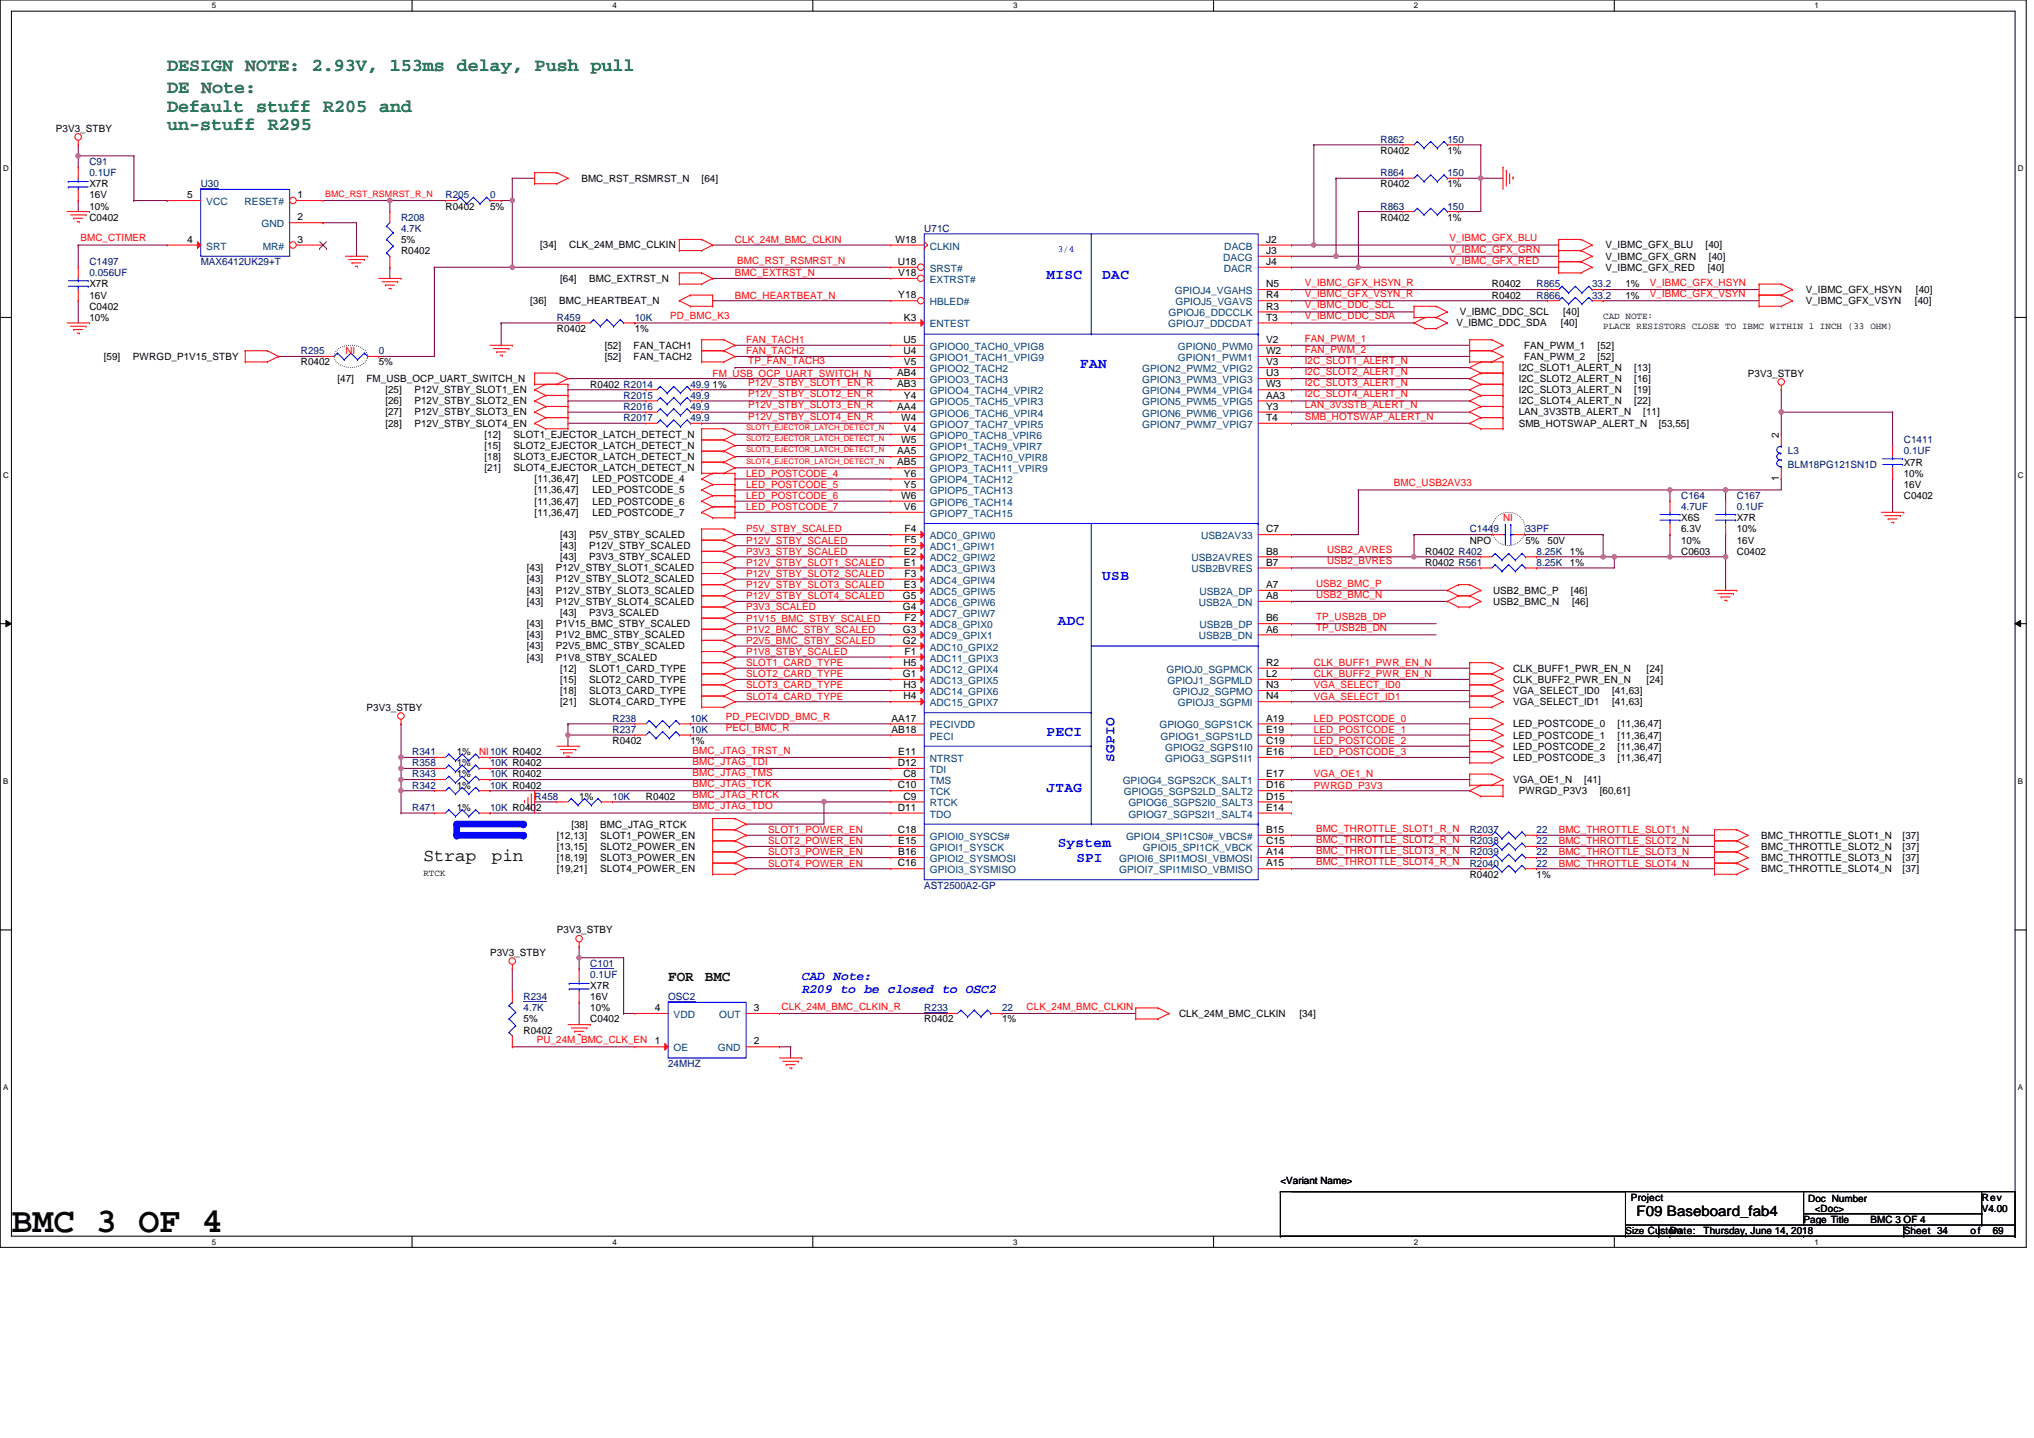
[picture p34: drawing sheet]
<svg xmlns="http://www.w3.org/2000/svg" width="297mm" height="210mm" viewBox="0 0 297 210" stroke-linecap="round" stroke-linejoin="round" font-family="sans-serif">
<defs><g id="words">
<text font-size="5.1" x="1.7" y="179.9">BMC 3 OF 4</text>
<g font-size="2.7" fill="#008000">
<text x="24.4" y="10.4">DESIGN NOTE: 2.93V, 153ms delay, Push pull</text>
<text x="24.4" y="13.6">DE Note:</text>
<text x="24.4" y="16.3">Default stuff R205 and</text>
<text x="24.4" y="19">un-stuff R295</text>
</g>
<g font-size="2.6">
<text x="61.8" y="125.6">Strap</text>
<text x="71.8" y="125.6">pin</text>
</g>
<g font-size="2.1" fill="#00f">
<text x="152.8" y="40.8">MISC</text>
<text x="161" y="40.8">DAC</text>
<text x="157.7" y="53.8">FAN</text>
<text x="161" y="84.7">USB</text>
<text x="154.5" y="91.2">ADC</text>
<text x="152.8" y="107.4">PECI</text>
<text x="162.7" y="111.2" transform="rotate(-90 162.7 111.2)">SGPIO</text>
<text x="152.8" y="115.5">JTAG</text>
<text x="154.5" y="123.7">System</text>
<text x="157.2" y="125.8">SPI</text>
</g>
<g font-size="2.1">
<text x="97.6" y="143.2">FOR</text>
<text x="102.9" y="143.2">BMC</text>
<text x="239" y="177.5">F09 Baseboard_fab4</text>
</g>
<g font-size="1.9" fill="#00f">
<text x="117.1" y="143">CAD Note:</text>
<text x="117.1" y="144.9">R209 to be closed to OSC2</text>
</g>
<g font-size="1.5">
<text x="8.2" y="19.2">P3V3_STBY</text>
<text x="201.6" y="22.5">R0402</text>
<text x="211.4" y="22.5">1%</text>
<text x="13.1" y="27.3">X7R</text>
<text x="13.1" y="29">16V</text>
<text x="27.3" y="28.9">5</text>
<text x="43.5" y="28.9">1</text>
<text x="84.9" y="26.5">BMC_RST_RSMRST_N</text>
<text x="102.5" y="26.5">[64]</text>
<text x="201.6" y="27.3">R0402</text>
<text x="211.4" y="27.3">1%</text>
<text x="13.1" y="32.2">C0402</text>
<text x="13.1" y="30.6">10%</text>
<text x="27.3" y="35.4">4</text>
<text x="43.5" y="32.2">2</text>
<text x="43.5" y="35.4">3</text>
<text x="58.6" y="35.5">5%</text>
<text x="65.1" y="30.6">R0402</text>
<text x="71.6" y="30.6">5%</text>
<text x="130.8" y="35.4">W18</text>
<text x="184.9" y="35.4">J2</text>
<text x="201.6" y="32.2">R0402</text>
<text x="211.4" y="32.2">1%</text>
<text x="13.1" y="42">X7R</text>
<text x="58.6" y="37.1">R0402</text>
<text x="78.9" y="36.3">[34]</text>
<text x="81.8" y="41.1">[64]</text>
<text x="83.1" y="36.3">CLK_24M_BMC_CLKIN</text>
<text x="86" y="41.1">BMC_EXTRST_N</text>
<text x="131.1" y="38.7">U18</text>
<text x="131.2" y="40.3">V18</text>
<text x="184.9" y="37.1">J3</text>
<text x="184.9" y="38.7">J4</text>
<text x="184.9" y="41.9">N5</text>
<text x="217.9" y="42">R0402</text>
<text x="234.5" y="39.5">V_IBMC_GFX_RED</text>
<text x="234.5" y="37.9">V_IBMC_GFX_GRN</text>
<text x="234.5" y="36.3">V_IBMC_GFX_BLU</text>
<text x="237.4" y="42">1%</text>
<text x="249.1" y="36.3">[40]</text>
<text x="249.4" y="39.5">[40]</text>
<text x="249.6" y="37.9">[40]</text>
<text x="13.1" y="45.2">C0402</text>
<text x="13.1" y="46.8">10%</text>
<text x="13.1" y="43.6">16V</text>
<text x="77.4" y="44.4">[36]</text>
<text x="81.7" y="44.4">BMC_HEARTBEAT_N</text>
<text x="131.2" y="43.6">Y18</text>
<text x="132" y="46.8">K3</text>
<text x="184.9" y="43.6">R4</text>
<text x="184.9" y="45.2">R3</text>
<text x="184.9" y="46.8">T3</text>
<text x="212.7" y="47.6">V_IBMC_DDC_SDA</text>
<text x="213.2" y="46">V_IBMC_DDC_SCL</text>
<text x="217.9" y="43.6">R0402</text>
<text x="228" y="47.6">[40]</text>
<text x="228.3" y="46">[40]</text>
<text x="237.4" y="43.6">1%</text>
<text x="263.7" y="44.4">V_IBMC_GFX_VSYN</text>
<text x="263.7" y="42.8">V_IBMC_GFX_HSYN</text>
<text x="279.7" y="44.4">[40]</text>
<text x="279.8" y="42.8">[40]</text>
<text x="15.2" y="52.5">[59]</text>
<text x="19.4" y="52.5">PWRGD_P1V15_STBY</text>
<text x="43.9" y="53.3">R0402</text>
<text x="55.3" y="53.3">5%</text>
<text x="81.3" y="48.5">R0402</text>
<text x="88.3" y="50.9">[52]</text>
<text x="88.3" y="52.5">[52]</text>
<text x="92.5" y="50.9">FAN_TACH1</text>
<text x="92.5" y="52.5">FAN_TACH2</text>
<text x="92.7" y="48.5">1%</text>
<text x="131.9" y="50.1">U5</text>
<text x="131.9" y="51.7">U4</text>
<text x="132" y="53.3">V5</text>
<text x="184.9" y="50.1">V2</text>
<text x="184.9" y="51.7">W2</text>
<text x="184.9" y="53.3">V3</text>
<text x="222.6" y="50.9">FAN_PWM_1</text>
<text x="222.6" y="52.5">FAN_PWM_2</text>
<text x="233.3" y="50.9">[52]</text>
<text x="233.3" y="52.5">[52]</text>
<text x="49.3" y="55.8">[47]</text>
<text x="53.5" y="55.8">FM_USB_OCP_UART_SWITCH_N</text>
<text x="56.3" y="57.4">[25]</text>
<text x="56.3" y="59">[26]</text>
<text x="60.5" y="57.4">P12V_STBY_SLOT1_EN</text>
<text x="60.5" y="59">P12V_STBY_SLOT2_EN</text>
<text x="86.2" y="56.6">R0402 R2014</text>
<text x="104.1" y="56.6">1%</text>
<text x="131" y="54.9">AB4</text>
<text x="131" y="56.6">AB3</text>
<text x="131" y="59.8">AA4</text>
<text x="132" y="58.2">Y4</text>
<text x="184.9" y="54.9">U3</text>
<text x="184.9" y="56.6">W3</text>
<text x="184.9" y="58.2">AA3</text>
<text x="184.9" y="59.8">Y3</text>
<text x="221.8" y="54.1">I2C_SLOT1_ALERT_N</text>
<text x="221.8" y="55.8">I2C_SLOT2_ALERT_N</text>
<text x="221.8" y="57.4">I2C_SLOT3_ALERT_N</text>
<text x="221.8" y="59">I2C_SLOT4_ALERT_N</text>
<text x="238.7" y="54.1">[13]</text>
<text x="238.7" y="55.8">[16]</text>
<text x="238.7" y="57.4">[19]</text>
<text x="238.7" y="59">[22]</text>
<text x="255.3" y="55">P3V3_STBY</text>
<text x="56.3" y="60.6">[27]</text>
<text x="56.3" y="62.3">[28]</text>
<text x="60.5" y="60.6">P12V_STBY_SLOT3_EN</text>
<text x="60.5" y="62.3">P12V_STBY_SLOT4_EN</text>
<text x="70.8" y="63.9">[12]</text>
<text x="70.8" y="65.5">[15]</text>
<text x="75" y="63.9">SLOT1_EJECTOR_LATCH_DETECT_N</text>
<text x="75" y="65.5">SLOT2_EJECTOR_LATCH_DETECT_N</text>
<text x="131.6" y="61.4">W4</text>
<text x="131.6" y="64.7">W5</text>
<text x="132" y="63.1">V4</text>
<text x="184.9" y="61.4">T4</text>
<text x="221.8" y="60.6">LAN_3V3STB_ALERT_N</text>
<text x="221.8" y="62.3">SMB_HOTSWAP_ALERT_N</text>
<text x="240" y="60.6">[11]</text>
<text x="242.2" y="62.3">[53,55]</text>
<text x="259.8" y="63.9" transform="rotate(-90 259.8 63.9)">2</text>
<text x="70.8" y="67.2">[18]</text>
<text x="70.8" y="68.8">[21]</text>
<text x="75" y="67.2">SLOT3_EJECTOR_LATCH_DETECT_N</text>
<text x="75" y="68.8">SLOT4_EJECTOR_LATCH_DETECT_N</text>
<text x="78.1" y="70.4">[11,36,47]</text>
<text x="86.5" y="70.4">LED_POSTCODE_4</text>
<text x="131" y="66.3">AA5</text>
<text x="131" y="67.9">AB5</text>
<text x="132" y="69.6">Y6</text>
<text x="132" y="71.2">Y5</text>
<text x="259.8" y="70.3" transform="rotate(-90 259.8 70.3)">1</text>
<text x="278" y="71.2">16V</text>
<text x="278" y="68">X7R</text>
<text x="278" y="69.6">10%</text>
<text x="78.1" y="72">[11,36,47]</text>
<text x="78.1" y="73.7">[11,36,47]</text>
<text x="78.1" y="75.3">[11,36,47]</text>
<text x="86.5" y="72">LED_POSTCODE_5</text>
<text x="86.5" y="73.7">LED_POSTCODE_6</text>
<text x="86.5" y="75.3">LED_POSTCODE_7</text>
<text x="131.6" y="72.8">W6</text>
<text x="132" y="74.4">V6</text>
<text x="132.1" y="77.7">F4</text>
<text x="184.9" y="77.7">C7</text>
<text x="245.5" y="77.7">6.3V</text>
<text x="245.5" y="76.1">X6S</text>
<text x="253.6" y="76.1">X7R</text>
<text x="253.6" y="77.7">10%</text>
<text x="278" y="72.8">C0402</text>
<text x="76.9" y="83.4">[43]</text>
<text x="81.2" y="83.4">P12V_STBY_SLOT1_SCALED</text>
<text x="81.8" y="78.5">[43]</text>
<text x="81.8" y="80.2">[43]</text>
<text x="81.8" y="81.8">[43]</text>
<text x="86" y="78.5">P5V_STBY_SCALED</text>
<text x="86" y="80.2">P12V_STBY_SCALED</text>
<text x="86" y="81.8">P3V3_STBY_SCALED</text>
<text x="132" y="80.9">E2</text>
<text x="132" y="82.6">E1</text>
<text x="132.1" y="79.3">F5</text>
<text x="184.9" y="80.9">B8</text>
<text x="184.9" y="82.6">B7</text>
<text x="208.1" y="81">R0402 R402</text>
<text x="208.1" y="82.6">R0402 R561</text>
<text x="214.6" y="79.4">NPO</text>
<text x="222.8" y="79.4">5%</text>
<text x="226" y="79.4">50V</text>
<text x="229.3" y="81">1%</text>
<text x="229.3" y="82.6">1%</text>
<text x="245.5" y="81">C0603</text>
<text x="245.5" y="79.4">10%</text>
<text x="253.6" y="79.4">16V</text>
<text x="253.6" y="81">C0402</text>
<text x="76.9" y="85">[43]</text>
<text x="76.9" y="86.7">[43]</text>
<text x="76.9" y="88.3">[43]</text>
<text x="81.2" y="85">P12V_STBY_SLOT2_SCALED</text>
<text x="81.2" y="86.7">P12V_STBY_SLOT3_SCALED</text>
<text x="81.2" y="88.3">P12V_STBY_SLOT4_SCALED</text>
<text x="81.8" y="89.9">[43]</text>
<text x="86" y="89.9">P3V3_SCALED</text>
<text x="131.8" y="87.4">G5</text>
<text x="131.8" y="89.1">G4</text>
<text x="132" y="85.8">E3</text>
<text x="132.1" y="84.2">F3</text>
<text x="184.9" y="87.4">A8</text>
<text x="184.9" y="85.8">A7</text>
<text x="218" y="86.7">USB2_BMC_P</text>
<text x="218" y="88.3">USB2_BMC_N</text>
<text x="229.4" y="86.7">[46]</text>
<text x="229.6" y="88.3">[46]</text>
<text x="76.9" y="91.5">[43]</text>
<text x="76.9" y="93.2">[43]</text>
<text x="76.9" y="94.8">[43]</text>
<text x="81.2" y="91.5">P1V15_BMC_STBY_SCALED</text>
<text x="81.2" y="93.2">P1V2_BMC_STBY_SCALED</text>
<text x="81.2" y="94.8">P2V5_BMC_STBY_SCALED</text>
<text x="131.8" y="92.3">G3</text>
<text x="131.8" y="94">G2</text>
<text x="132.1" y="90.7">F2</text>
<text x="132.1" y="95.6">F1</text>
<text x="184.9" y="92.3">A6</text>
<text x="184.9" y="90.7">B6</text>
<text x="76.9" y="96.4">[43]</text>
<text x="81.2" y="96.4">P1V8_STBY_SCALED</text>
<text x="81.8" y="98">[12]</text>
<text x="81.8" y="101.3">[18]</text>
<text x="81.8" y="99.7">[15]</text>
<text x="86" y="98">SLOT1_CARD_TYPE</text>
<text x="86" y="101.3">SLOT3_CARD_TYPE</text>
<text x="86" y="99.7">SLOT2_CARD_TYPE</text>
<text x="131.8" y="98.8">G1</text>
<text x="131.9" y="97.2">H5</text>
<text x="131.9" y="100.5">H3</text>
<text x="184.9" y="97.2">R2</text>
<text x="184.9" y="98.8">L2</text>
<text x="184.9" y="100.5">N3</text>
<text x="221" y="98">CLK_BUFF1_PWR_EN_N</text>
<text x="221" y="99.7">CLK_BUFF2_PWR_EN_N</text>
<text x="221" y="101.3">VGA_SELECT_ID0</text>
<text x="235.4" y="101.3">[41,63]</text>
<text x="240.5" y="98">[24]</text>
<text x="240.5" y="99.7">[24]</text>
<text x="53.5" y="103.7">P3V3_STBY</text>
<text x="81.8" y="102.9">[21]</text>
<text x="86" y="102.9">SLOT4_CARD_TYPE</text>
<text x="130.2" y="105.3">AA17</text>
<text x="130.2" y="107">AB18</text>
<text x="131.9" y="102.1">H4</text>
<text x="184.9" y="102.1">N4</text>
<text x="184.9" y="105.3">A19</text>
<text x="184.9" y="107">E19</text>
<text x="221" y="106.2">LED_POSTCODE_0</text>
<text x="221" y="107.8">LED_POSTCODE_1</text>
<text x="221" y="102.9">VGA_SELECT_ID1</text>
<text x="235.4" y="102.9">[41,63]</text>
<text x="236.2" y="106.2">[11,36,47]</text>
<text x="236.2" y="107.8">[11,36,47]</text>
<text x="66.7" y="111.9">1%</text>
<text x="66.7" y="113.5">1%</text>
<text x="66.7" y="110.2">1%</text>
<text x="89.4" y="108.6">R0402</text>
<text x="100.8" y="108.6">1%</text>
<text x="131.1" y="111.8">D12</text>
<text x="131.2" y="110.2">E11</text>
<text x="131.9" y="113.5">C8</text>
<text x="184.9" y="108.6">C19</text>
<text x="184.9" y="110.2">E16</text>
<text x="184.9" y="113.5">E17</text>
<text x="221" y="109.4">LED_POSTCODE_2</text>
<text x="221" y="111">LED_POSTCODE_3</text>
<text x="236.2" y="109.4">[11,36,47]</text>
<text x="236.2" y="111">[11,36,47]</text>
<text x="66.7" y="115.1">1%</text>
<text x="66.7" y="118.4">1%</text>
<text x="84.6" y="116.7">1%</text>
<text x="94.3" y="116.7">R0402</text>
<text x="131.1" y="115.1">C10</text>
<text x="131.1" y="118.3">D11</text>
<text x="131.9" y="116.7">C9</text>
<text x="184.9" y="115.1">D16</text>
<text x="184.9" y="116.7">D15</text>
<text x="184.9" y="118.3">E14</text>
<text x="221" y="114.3">VGA_OE1_N</text>
<text x="221.8" y="115.9">PWRGD_P3V3</text>
<text x="231.4" y="114.3">[41]</text>
<text x="233.6" y="115.9">[60,61]</text>
<text x="81.3" y="122.4">[12,13]</text>
<text x="81.3" y="124.1">[13,15]</text>
<text x="81.3" y="125.7">[18,19]</text>
<text x="83.4" y="120.8">[38]</text>
<text x="87.7" y="120.8">BMC_JTAG_RTCK</text>
<text x="87.7" y="122.4">SLOT1_POWER_EN</text>
<text x="87.7" y="124.1">SLOT2_POWER_EN</text>
<text x="87.7" y="125.7">SLOT3_POWER_EN</text>
<text x="131.1" y="121.6">C18</text>
<text x="131.2" y="123.2">E15</text>
<text x="131.2" y="124.8">B16</text>
<text x="184.9" y="121.6">B15</text>
<text x="184.9" y="123.2">C15</text>
<text x="184.9" y="124.8">A14</text>
<text x="257.2" y="122.4">BMC_THROTTLE_SLOT1_N</text>
<text x="257.2" y="124.1">BMC_THROTTLE_SLOT2_N</text>
<text x="257.2" y="125.7">BMC_THROTTLE_SLOT3_N</text>
<text x="277.9" y="122.4">[37]</text>
<text x="277.9" y="124.1">[37]</text>
<text x="277.9" y="125.7">[37]</text>
<text x="81.3" y="127.3">[19,21]</text>
<text x="87.7" y="127.3">SLOT4_POWER_EN</text>
<text x="131.1" y="126.5">C16</text>
<text x="184.9" y="126.5">A15</text>
<text x="214.6" y="128.1">R0402</text>
<text x="224.4" y="128.1">1%</text>
<text x="257.2" y="127.3">BMC_THROTTLE_SLOT4_N</text>
<text x="277.9" y="127.3">[37]</text>
<text x="81.3" y="136.3">P3V3_STBY</text>
<text x="71.6" y="139.5">P3V3_STBY</text>
<text x="76.5" y="149.2">5%</text>
<text x="86.2" y="144.4">X7R</text>
<text x="86.2" y="149.2">C0402</text>
<text x="86.2" y="147.6">10%</text>
<text x="86.2" y="146">16V</text>
<text x="95.6" y="147.6">4</text>
<text x="110.1" y="147.6">3</text>
<text x="135" y="149.2">R0402</text>
<text x="146.3" y="149.2">1%</text>
<text x="172.2" y="148.4">CLK_24M_BMC_CLKIN</text>
<text x="189.8" y="148.4">[34]</text>
<text x="76.5" y="150.9">R0402</text>
<text x="95.6" y="152.5">1</text>
<text x="110.1" y="152.5">2</text>
<text x="187" y="172.8">&lt;Variant Name&gt;</text>
<text x="238.2" y="175.3">Project</text>
<text x="263.4" y="178.5">Page Title</text>
<text x="264.1" y="175.4">Doc Number</text>
<text x="265" y="176.9">&lt;Doc&gt;</text>
<text x="273.2" y="178.5">BMC 3 OF 4</text>
<text x="289.4" y="175.3">Rev</text>
<text x="289.4" y="176.9">V4.00</text>
<text x="243.9" y="180.1">Date:</text>
<text x="248.8" y="180.1">Thursday, June 14, 2018</text>
<text x="278" y="180.1">Sheet 34</text>
<text x="287.8" y="180.1">of</text>
<text x="291" y="180.1">69</text>
</g>
<g font-size="1.5" fill="#000080">
<text x="201.6" y="20.8">R862</text>
<text x="211.4" y="20.8">150</text>
<text x="13.1" y="24.1">C91</text>
<text x="13.1" y="25.7">0.1UF</text>
<text x="29.3" y="27.3">U30</text>
<text x="65.1" y="29">R205</text>
<text x="71.6" y="29">0</text>
<text x="201.6" y="25.7">R864</text>
<text x="211.4" y="25.7">150</text>
<text x="58.6" y="32.2">R208</text>
<text x="58.6" y="33.8">4.7K</text>
<text x="135" y="33.8">U71C</text>
<text x="201.6" y="30.6">R863</text>
<text x="211.4" y="30.6">150</text>
<text x="13.1" y="38.7">C1497</text>
<text x="13.1" y="40.3">0.056UF</text>
<text x="29.3" y="38.7">MAX6412UK29+T</text>
<text x="224.4" y="42">R865</text>
<text x="232.5" y="42">33.2</text>
<text x="81.3" y="46.8">R459</text>
<text x="92.7" y="46.8">10K</text>
<text x="224.4" y="43.6">R866</text>
<text x="232.5" y="43.6">33.2</text>
<text x="43.9" y="51.7">R295</text>
<text x="55.3" y="51.7">0</text>
<text x="91.1" y="58.2">R2015</text>
<text x="91.1" y="59.8">R2016</text>
<text x="100.8" y="56.6">49.9</text>
<text x="100.8" y="58.2">49.9</text>
<text x="100.8" y="59.8">49.9</text>
<text x="91.1" y="61.5">R2017</text>
<text x="100.8" y="61.5">49.9</text>
<text x="278" y="64.7">C1411</text>
<text x="261.1" y="66.3">L3</text>
<text x="261.1" y="68.3">BLM18PG121SN1D</text>
<text x="278" y="66.3">0.1UF</text>
<text x="214.6" y="77.7">C1449</text>
<text x="222.8" y="77.7">33PF</text>
<text x="245.5" y="72.8">C164</text>
<text x="245.5" y="74.5">4.7UF</text>
<text x="253.6" y="72.8">C167</text>
<text x="253.6" y="74.5">0.1UF</text>
<text x="224.4" y="81">8.25K</text>
<text x="224.4" y="82.6">8.25K</text>
<text x="89.4" y="107">R237</text>
<text x="89.4" y="105.3">R238</text>
<text x="100.8" y="107">10K</text>
<text x="100.8" y="105.3">10K</text>
<text x="60.2" y="111.9">R358</text>
<text x="60.2" y="113.5">R343</text>
<text x="60.2" y="110.2">R341</text>
<text x="71.6" y="111.9">10K R0402</text>
<text x="71.6" y="113.5">10K R0402</text>
<text x="60.2" y="115.1">R342</text>
<text x="60.2" y="118.4">R471</text>
<text x="71.6" y="115.1">10K R0402</text>
<text x="71.6" y="118.4">10K R0402</text>
<text x="78.1" y="116.7">R458</text>
<text x="89.4" y="116.7">10K</text>
<text x="214.6" y="121.6">R2037</text>
<text x="214.6" y="123.2">R2038</text>
<text x="214.6" y="124.9">R2039</text>
<text x="224.4" y="121.6">22</text>
<text x="224.4" y="123.2">22</text>
<text x="224.4" y="124.9">22</text>
<text x="135" y="129.7">AST2500A2-GP</text>
<text x="214.6" y="126.5">R2040</text>
<text x="224.4" y="126.5">22</text>
<text x="86.2" y="141.1">C101</text>
<text x="86.2" y="142.7">0.1UF</text>
<text x="76.5" y="146">R234</text>
<text x="76.5" y="147.6">4.7K</text>
<text x="97.6" y="146">OSC2</text>
<text x="135" y="147.6">R233</text>
<text x="146.3" y="147.6">22</text>
<text x="97.6" y="155.7">24MHZ</text>
</g>
<g font-size="1.5" fill="#004080">
<text x="30.1" y="29.9">VCC</text>
<text x="35.7" y="29.9">RESET#</text>
<text x="38.2" y="33.2">GND</text>
<text x="30.1" y="36.4">SRT</text>
<text x="38.4" y="36.4">MR#</text>
<text x="135.8" y="39.7">SRST#</text>
<text x="135.8" y="41.3">EXTRST#</text>
<text x="135.8" y="36.4">CLKIN</text>
<text x="178.6" y="38.1">DACG</text>
<text x="178.7" y="39.7">DACR</text>
<text x="178.8" y="36.4">DACB</text>
<text x="135.8" y="47.8">ENTEST</text>
<text x="135.8" y="44.6">HBLED#</text>
<text x="170.6" y="47.8">GPIOJ7_DDCDAT</text>
<text x="170.7" y="46.2">GPIOJ6_DDCCLK</text>
<text x="171.6" y="42.9">GPIOJ4_VGAHS</text>
<text x="171.7" y="44.6">GPIOJ5_VGAVS</text>
<text x="135.8" y="51.1">GPIOO0_TACH0_VPIG8</text>
<text x="135.8" y="52.7">GPIOO1_TACH1_VPIG9</text>
<text x="172" y="51.1">GPION0_PWM0</text>
<text x="172" y="52.7">GPION1_PWM1</text>
<text x="135.8" y="54.3">GPIOO2_TACH2</text>
<text x="135.8" y="55.9">GPIOO3_TACH3</text>
<text x="135.8" y="57.6">GPIOO4_TACH4_VPIR2</text>
<text x="135.8" y="59.2">GPIOO5_TACH5_VPIR3</text>
<text x="166.8" y="54.3">GPION2_PWM2_VPIG2</text>
<text x="166.8" y="55.9">GPION3_PWM3_VPIG3</text>
<text x="166.8" y="57.6">GPION4_PWM4_VPIG4</text>
<text x="166.8" y="59.2">GPION5_PWM5_VPIG5</text>
<text x="135.8" y="60.8">GPIOO6_TACH6_VPIR4</text>
<text x="135.8" y="62.4">GPIOO7_TACH7_VPIR5</text>
<text x="135.8" y="64.1">GPIOP0_TACH8_VPIR6</text>
<text x="135.8" y="65.7">GPIOP1_TACH9_VPIR7</text>
<text x="166.8" y="60.8">GPION6_PWM6_VPIG6</text>
<text x="166.8" y="62.4">GPION7_PWM7_VPIG7</text>
<text x="135.8" y="67.3">GPIOP2_TACH10_VPIR8</text>
<text x="135.8" y="68.9">GPIOP3_TACH11_VPIR9</text>
<text x="135.8" y="70.6">GPIOP4_TACH12</text>
<text x="135.8" y="72.2">GPIOP5_TACH13</text>
<text x="135.8" y="73.8">GPIOP6_TACH14</text>
<text x="135.8" y="75.4">GPIOP7_TACH15</text>
<text x="135.8" y="78.7">ADC0_GPIW0</text>
<text x="135.8" y="80.3">ADC1_GPIW1</text>
<text x="135.8" y="81.9">ADC2_GPIW2</text>
<text x="135.8" y="83.6">ADC3_GPIW3</text>
<text x="174" y="81.9">USB2AVRES</text>
<text x="174" y="83.6">USB2BVRES</text>
<text x="175.4" y="78.7">USB2AV33</text>
<text x="135.8" y="85.2">ADC4_GPIW4</text>
<text x="135.8" y="86.8">ADC5_GPIW5</text>
<text x="135.8" y="88.4">ADC6_GPIW6</text>
<text x="175.1" y="88.4">USB2A_DN</text>
<text x="175.2" y="86.8">USB2A_DP</text>
<text x="135.8" y="90.1">ADC7_GPIW7</text>
<text x="135.8" y="91.7">ADC8_GPIX0</text>
<text x="135.8" y="93.3">ADC9_GPIX1</text>
<text x="135.8" y="95">ADC10_GPIX2</text>
<text x="175.1" y="93.3">USB2B_DN</text>
<text x="175.2" y="91.7">USB2B_DP</text>
<text x="135.8" y="96.6">ADC11_GPIX3</text>
<text x="135.8" y="98.2">ADC12_GPIX4</text>
<text x="135.8" y="99.8">ADC13_GPIX5</text>
<text x="135.8" y="101.5">ADC14_GPIX6</text>
<text x="170.3" y="98.2">GPIOJ0_SGPMCK</text>
<text x="170.5" y="99.8">GPIOJ1_SGPMLD</text>
<text x="171.3" y="101.5">GPIOJ2_SGPMO</text>
<text x="135.8" y="106.3">PECIVDD</text>
<text x="135.8" y="108">PECI</text>
<text x="135.8" y="103.1">ADC15_GPIX7</text>
<text x="169.3" y="106.3">GPIOG0_SGPS1CK</text>
<text x="169.5" y="108">GPIOG1_SGPS1LD</text>
<text x="172" y="103.1">GPIOJ3_SGPMI</text>
<text x="135.8" y="111.2">NTRST</text>
<text x="135.8" y="112.8">TDI</text>
<text x="170.2" y="109.6">GPIOG2_SGPS1I0</text>
<text x="170.2" y="111.2">GPIOG3_SGPS1I1</text>
<text x="135.8" y="116.1">TCK</text>
<text x="135.8" y="119.3">TDO</text>
<text x="135.8" y="114.4">TMS</text>
<text x="135.8" y="117.7">RTCK</text>
<text x="164" y="114.4">GPIOG4_SGPS2CK_SALT1</text>
<text x="164.1" y="116.1">GPIOG5_SGPS2LD_SALT2</text>
<text x="164.8" y="117.7">GPIOG6_SGPS2I0_SALT3</text>
<text x="164.8" y="119.3">GPIOG7_SGPS2I1_SALT4</text>
<text x="135.8" y="122.6">GPIOI0_SYSCS#</text>
<text x="135.8" y="124.2">GPIOI1_SYSCK</text>
<text x="135.8" y="125.8">GPIOI2_SYSMOSI</text>
<text x="163.4" y="125.8">GPIOI6_SPI1MOSI_VBMOSI</text>
<text x="164.4" y="122.6">GPIOI4_SPI1CS0#_VBCS#</text>
<text x="166.9" y="124.2">GPIOI5_SPI1CK_VBCK</text>
<text x="135.8" y="127.5">GPIOI3_SYSMISO</text>
<text x="163.4" y="127.5">GPIOI7_SPI1MISO_VBMISO</text>
<text x="98.4" y="148.6">VDD</text>
<text x="105" y="148.6">OUT</text>
<text x="98.4" y="153.5">OE</text>
<text x="104.8" y="153.5">GND</text>
</g>
<g font-size="1.5" fill="#f00">
<text x="11.7" y="35.2">BMC_CTIMER</text>
<text x="107.3" y="35.5">CLK_24M_BMC_CLKIN</text>
<text x="211.7" y="35.2">V_IBMC_GFX_BLU</text>
<text x="107.3" y="40.3">BMC_EXTRST_N</text>
<text x="107.7" y="38.5">BMC_RST_RSMRST_N</text>
<text x="190.6" y="41.7">V_IBMC_GFX_HSYN_R</text>
<text x="211.7" y="36.9">V_IBMC_GFX_GRN</text>
<text x="211.7" y="38.5">V_IBMC_GFX_RED</text>
<text x="241" y="41.7">V_IBMC_GFX_HSYN</text>
<text x="97.9" y="46.6">PD_BMC_K3</text>
<text x="107.3" y="43.6">BMC_HEARTBEAT_N</text>
<text x="190.6" y="43.4">V_IBMC_GFX_VSYN_R</text>
<text x="190.6" y="46.6">V_IBMC_DDC_SDA</text>
<text x="190.6" y="45">V_IBMC_DDC_SCL</text>
<text x="241" y="43.4">V_IBMC_GFX_VSYN</text>
<text x="50.4" y="51.7">NI</text>
<text x="109" y="50.1">FAN_TACH1</text>
<text x="109" y="51.7">FAN_TACH2</text>
<text x="109.3" y="53.1">TP_FAN_TACH3</text>
<text x="190.6" y="49.9">FAN_PWM_1</text>
<text x="190.6" y="51.5">FAN_PWM_2</text>
<text x="190.6" y="53.1">I2C_SLOT1_ALERT_N</text>
<text x="104.1" y="55">FM_USB_OCP_UART_SWITCH_N</text>
<text x="109.3" y="56.4">P12V_STBY_SLOT1_EN_R</text>
<text x="109.3" y="58">P12V_STBY_SLOT2_EN_R</text>
<text x="109.3" y="59.6">P12V_STBY_SLOT3_EN_R</text>
<text x="190.6" y="58">I2C_SLOT4_ALERT_N</text>
<text x="190.6" y="59.6">LAN_3V3STB_ALERT_N</text>
<text x="190.6" y="56.4">I2C_SLOT3_ALERT_N</text>
<text x="190.6" y="54.7">I2C_SLOT2_ALERT_N</text>
<text x="109.3" y="61.3">P12V_STBY_SLOT4_EN_R</text>
<text x="190.6" y="61.3">SMB_HOTSWAP_ALERT_N</text>
<text x="109" y="69.6">LED_POSTCODE_4</text>
<text x="109" y="71.2">LED_POSTCODE_5</text>
<text x="203.6" y="71">BMC_USB2AV33</text>
<text x="109" y="72.8">LED_POSTCODE_6</text>
<text x="109" y="74.5">LED_POSTCODE_7</text>
<text x="109" y="77.7">P5V_STBY_SCALED</text>
<text x="219.5" y="76.1">NI</text>
<text x="109" y="79.4">P12V_STBY_SCALED</text>
<text x="109" y="81">P3V3_STBY_SCALED</text>
<text x="109" y="82.6">P12V_STBY_SLOT1_SCALED</text>
<text x="193.8" y="82.4">USB2_BVRES</text>
<text x="193.8" y="80.8">USB2_AVRES</text>
<text x="109" y="84.2">P12V_STBY_SLOT2_SCALED</text>
<text x="109" y="85.9">P12V_STBY_SLOT3_SCALED</text>
<text x="109" y="87.5">P12V_STBY_SLOT4_SCALED</text>
<text x="109" y="89.1">P3V3_SCALED</text>
<text x="192.2" y="85.6">USB2_BMC_P</text>
<text x="192.2" y="87.2">USB2_BMC_N</text>
<text x="109" y="90.7">P1V15_BMC_STBY_SCALED</text>
<text x="109" y="92.4">P1V2_BMC_STBY_SCALED</text>
<text x="109" y="94">P2V5_BMC_STBY_SCALED</text>
<text x="109" y="95.6">P1V8_STBY_SCALED</text>
<text x="192.2" y="92.1">TP_USB2B_DN</text>
<text x="192.2" y="90.5">TP_USB2B_DP</text>
<text x="109" y="97.2">SLOT1_CARD_TYPE</text>
<text x="109" y="100.5">SLOT3_CARD_TYPE</text>
<text x="109" y="98.8">SLOT2_CARD_TYPE</text>
<text x="191.9" y="97.2">CLK_BUFF1_PWR_EN_N</text>
<text x="191.9" y="98.8">CLK_BUFF2_PWR_EN_N</text>
<text x="191.9" y="100.5">VGA_SELECT_ID0</text>
<text x="106" y="105.1">PD_PECIVDD_BMC_R</text>
<text x="106" y="106.8">PECI_BMC_R</text>
<text x="109" y="102.1">SLOT4_CARD_TYPE</text>
<text x="191.9" y="105.3">LED_POSTCODE_0</text>
<text x="191.9" y="107">LED_POSTCODE_1</text>
<text x="191.9" y="102.1">VGA_SELECT_ID1</text>
<text x="70" y="110.2">NI10K R0402</text>
<text x="101.2" y="110">BMC_JTAG_TRST_N</text>
<text x="101.2" y="111.6">BMC_JTAG_TDI</text>
<text x="101.2" y="113.3">BMC_JTAG_TMS</text>
<text x="191.9" y="113.5">VGA_OE1_N</text>
<text x="191.9" y="108.6">LED_POSTCODE_2</text>
<text x="191.9" y="110.2">LED_POSTCODE_3</text>
<text x="101.2" y="116.5">BMC_JTAG_RTCK</text>
<text x="101.2" y="118.2">BMC_JTAG_TDO</text>
<text x="101.2" y="114.9">BMC_JTAG_TCK</text>
<text x="191.9" y="115.1">PWRGD_P3V3</text>
<text x="112.2" y="121.6">SLOT1_POWER_EN</text>
<text x="112.2" y="123.2">SLOT2_POWER_EN</text>
<text x="112.2" y="124.9">SLOT3_POWER_EN</text>
<text x="192.2" y="121.4">BMC_THROTTLE_SLOT1_R_N</text>
<text x="192.2" y="123">BMC_THROTTLE_SLOT2_R_N</text>
<text x="192.2" y="124.7">BMC_THROTTLE_SLOT3_R_N</text>
<text x="227.6" y="121.6">BMC_THROTTLE_SLOT1_N</text>
<text x="227.6" y="123.2">BMC_THROTTLE_SLOT2_N</text>
<text x="227.6" y="124.9">BMC_THROTTLE_SLOT3_N</text>
<text x="112.2" y="126.5">SLOT4_POWER_EN</text>
<text x="192.2" y="126.3">BMC_THROTTLE_SLOT4_R_N</text>
<text x="227.6" y="126.5">BMC_THROTTLE_SLOT4_N</text>
<text x="114.1" y="147.4">CLK_24M_BMC_CLKIN_R</text>
<text x="149.9" y="147.4">CLK_24M_BMC_CLKIN</text>
<text x="78.4" y="152.3">PU_24M_BMC_CLK_EN</text>
</g>
<text font-size="1.4" fill="#00f" x="154.5" y="36.9">3/4</text>
<g font-size="1.4">
<text x="234.1" y="46.6">CAD NOTE:</text>
<text x="234.1" y="48">PLACE RESISTORS CLOSE TO IBMC WITHIN 1 INCH (33 OHM)</text>
<text x="61.8" y="127.9">RTCK</text>
<text x="237.4" y="180.1">Size Custom</text>
</g>
<text font-size="1.3" fill="#f00" x="47.5" y="28.7">BMC_RST_RSMRST_R_N</text>
<g font-size="1.2">
<text x="30.9" y="1.2">5</text>
<text x="89.4" y="1.2">4</text>
<text x="148" y="1.2">3</text>
<text x="206.5" y="1.2">2</text>
<text x="265" y="1.2">1</text>
<text x=".5" y="25">D</text>
<text x="294.7" y="25">D</text>
<text x=".5" y="69.7">C</text>
<text x="294.7" y="69.7">C</text>
<text x=".5" y="114.4">B</text>
<text x="294.7" y="114.4">B</text>
<text x=".5" y="159.1">A</text>
<text x="294.7" y="159.1">A</text>
<text x="30.9" y="181.7">5</text>
<text x="89.4" y="181.7">4</text>
<text x="148" y="181.7">3</text>
<text x="206.5" y="181.7">2</text>
<text x="265" y="181.7">1</text>
</g>
<g font-size="1.1" fill="#f00">
<text x="109" y="62.8">SLOT1_EJECTOR_LATCH_DETECT_N</text>
<text x="109" y="64.4">SLOT2_EJECTOR_LATCH_DETECT_N</text>
<text x="109" y="66">SLOT3_EJECTOR_LATCH_DETECT_N</text>
<text x="109" y="67.7">SLOT4_EJECTOR_LATCH_DETECT_N</text>
</g>
</g></defs>
<path d="M0 0h295.9v182.1h-295.9zM1.7 1.6h292.6v178.8h-292.6z" fill="none" stroke="#000" stroke-width=".15"/>
<g fill="#fff">
<path d="M30.9 .2h.7v1.3h-.7z"/>
<path d="M30.9 180.6h.7v1.3h-.7z"/>
</g>
<path d="M60.2 0v1.6M60.2 180.4v1.7" fill="none" stroke="#000" stroke-width=".15"/>
<g fill="#fff">
<path d="M89.4 .2h.7v1.3h-.7z"/>
<path d="M89.4 180.6h.7v1.3h-.7z"/>
</g>
<path d="M118.7 0v1.6M118.7 180.4v1.7" fill="none" stroke="#000" stroke-width=".15"/>
<g fill="#fff">
<path d="M148 .2h.6v1.3h-.6z"/>
<path d="M148 180.6h.6v1.3h-.6z"/>
</g>
<path d="M177.2 0v1.6M177.2 180.4v1.7" fill="none" stroke="#000" stroke-width=".15"/>
<g fill="#fff">
<path d="M206.5 .2h.6v1.3h-.6z"/>
<path d="M206.5 180.6h.6v1.3h-.6z"/>
</g>
<path d="M235.8 0v1.6M235.8 180.4v1.7" fill="none" stroke="#000" stroke-width=".15"/>
<g fill="#fff">
<path d="M265 .2h.6v1.3h-.6z"/>
<path d="M265 180.6h.6v1.3h-.6z"/>
<path d="M.5 24h.8v1.3h-.8z"/>
<path d="M294.7 24h.8v1.3h-.8z"/>
<path d="M.5 68.7h.8v1.3h-.8z"/>
<path d="M294.7 68.7h.8v1.3h-.8z"/>
</g>
<path d="M0 46.3h1.7M294.3 46.3h1.6" fill="none" stroke="#000" stroke-width=".15"/>
<g fill="#fff">
<path d="M.5 113.4h.7v1.3h-.7z"/>
<path d="M294.7 113.4h.8v1.3h-.8z"/>
</g>
<path d="M0 91h1.7M.9 90.6l.8 .4-.8 .5zM294.3 91l.8-.4v.9zM294.3 91h1.6" fill="none" stroke="#000" stroke-width=".15"/>
<path d="M.9 90.6l.8 .4-.8 .5zM294.3 91l.8-.4v.9z" fill="#000"/>
<g fill="#fff">
<path d="M.5 158.1h.7v1.3h-.7z"/>
<path d="M294.7 158.1h.8v1.3h-.8z"/>
</g>
<path d="M0 135.7h1.7M294.3 135.7h1.6" fill="none" stroke="#000" stroke-width=".15"/>
<path d="M66.7 120.3v1.6" fill="none" stroke="#00f" stroke-width=".97"/>
<circle cx="66.7" cy="121.9" r=".49" fill="#00f"/>
<path d="M66.7 120.3h9.8" fill="none" stroke="#00f" stroke-width=".97"/>
<circle cx="76.5" cy="120.3" r=".49" fill="#00f"/>
<path d="M66.7 121.9h9.8" fill="none" stroke="#00f" stroke-width=".97"/>
<circle cx="76.5" cy="121.9" r=".49" fill="#00f"/>
<g fill="none" stroke="#000" stroke-width=".15" stroke-dasharray="0 .3">
<path d="M49.1 51.2a3.2 3.2 0 0 1 4.2 0 1.23 1.23 0 0 1-.3 2 2.97 2.97 0 0 1-4.1-.8l-.1-.4 .1-.4z"/>
<circle cx="220.3" cy="77.2" r="2.43"/>
</g>
<g fill="none" stroke="#800040" stroke-width=".15">
<path d="M84.6 138.2h.1M84.6 139.8h.1M84.6 138.2v3.2M84.6 139.8h6.5M91.1 139.8h.1M91.1 139.8v8.1M74.8 152.8h.1M74.8 141.4h.1M74.8 152.8h17.9M74.8 141.4v3.3M91.1 147.9h.1M91.1 147.9h1.6"/>
<path d="M113.8 152.8h.1M113.8 147.9h.1M113.8 152.8h1.7M113.8 147.9h24.4M115.5 152.8h.1M115.5 152.8v1.6"/>
</g>
<circle cx="84.6" cy="139.8" r=".31" fill="#f0f"/>
<circle cx="84.6" cy="139.8" r=".31" fill="none" stroke="#f0f" stroke-width=".15"/>
<g fill="none" stroke="#800040" stroke-width=".15">
<path d="M73.2 29.3h.1M73.2 29.3h1.6M74.8 39h.1M74.8 39h55.3M104.1 35.8h.1M104.1 35.8h26M73.2 47.1h.1M73.2 47.1h11.4M73.2 47.1v3.3M82.9 55.3h47.2M92.7 47.1h.1M92.7 47.1h37.4"/>
<path d="M107.3 50.4h.1M107.3 52h.1M107.3 53.7h.1M107.3 50.4h22.8M107.3 52h22.8M107.3 53.7h22.8M130.1 55.3h.1M188.6 58.5h.1M188.6 50.4h.1M188.6 52h.1M188.6 56.9h.1M188.6 53.7h.1"/>
<path d="M188.6 55.3h.1M188.6 58.5h26M188.6 50.4h26M188.6 52h26M188.6 56.9h26M188.6 53.7h26M188.6 55.3h26M107.3 69.9h.1M107.3 69.9h22.8M188.6 60.2h.1M188.6 61.8h.1M188.6 60.2h26"/>
<path d="M188.6 61.8h26M84.6 146.3h.1M84.6 146.3v3.3M146.3 147.9h.1M146.3 147.9h19.6"/>
</g>
<circle cx="74.8" cy="39" r=".32" fill="#f0f"/>
<circle cx="74.8" cy="39" r=".32" fill="none" stroke="#f0f" stroke-width=".15"/>
<path d="M74.8 29.3h.1M74.8 29.3v9.7" fill="none" stroke="#800040" stroke-width=".15"/>
<circle cx="74.8" cy="29.2" r=".32" fill="#f0f"/>
<circle cx="74.8" cy="29.2" r=".32" fill="none" stroke="#f0f" stroke-width=".15"/>
<path d="M82.9 107.3h.1M82.9 107.3h9.8M89.4 117.1h.1M89.4 117.1h30.9M100.8 105.7h.1M100.8 107.3h.1M100.8 105.7h29.3M100.8 107.3h29.3" fill="none" stroke="#800040" stroke-width=".15"/>
<circle cx="120.3" cy="117" r=".32" fill="#f0f"/>
<circle cx="120.3" cy="117" r=".32" fill="none" stroke="#f0f" stroke-width=".15"/>
<g fill="none" stroke="#800040" stroke-width=".15">
<path d="M58.6 118.7h.1M58.6 115.4h.1M58.6 110.6h.1M58.6 105.7h.1M58.6 112.2h.1M58.6 118.7h4.8M58.6 110.6h4.8M58.6 112.2h4.8M58.6 105.7v6.5M58.6 115.4v3.3M71.6 118.7h.1M71.6 110.6h.1"/>
<path d="M71.6 112.2h.1M71.6 113.8h.1M71.6 115.4h.1M71.6 118.7h58.5M71.6 110.6h58.5M71.6 112.2h58.5M71.6 113.8h58.5M71.6 115.4h58.5M78.1 117.1h.1M78.1 117.1h3.2"/>
</g>
<circle cx="58.5" cy="110.5" r=".32" fill="#f0f"/>
<circle cx="58.5" cy="110.5" r=".32" fill="none" stroke="#f0f" stroke-width=".15"/>
<path d="M58.6 113.8h.1M58.6 112.2h.1M58.6 113.8h4.8M58.6 112.2v1.6" fill="none" stroke="#800040" stroke-width=".15"/>
<circle cx="58.5" cy="112.2" r=".32" fill="#f0f"/>
<circle cx="58.5" cy="112.2" r=".32" fill="none" stroke="#f0f" stroke-width=".15"/>
<path d="M58.6 115.4h.1M58.6 113.8h.1M58.6 115.4h4.8M58.6 113.8v1.6" fill="none" stroke="#800040" stroke-width=".15"/>
<circle cx="58.6" cy="115.4" r=".31" fill="#f0f"/>
<circle cx="58.6" cy="115.4" r=".31" fill="none" stroke="#f0f" stroke-width=".15"/>
<circle cx="58.5" cy="113.8" r=".32" fill="#f0f"/>
<circle cx="58.5" cy="113.8" r=".32" fill="none" stroke="#f0f" stroke-width=".15"/>
<path d="M198.4 71.5h.1M243.9 71.5h.1M243.9 71.5v1.7M252 71.5h.1M260.1 69.9h.1M260.1 69.9v1.6h-61.7M206.5 81.3h.1M206.5 81.3h9.8M243.9 81.3h.1M243.9 81.3h8.1M252 81.3h.1M252 81.3v4.9" fill="none" stroke="#800040" stroke-width=".15"/>
<circle cx="243.9" cy="71.5" r=".32" fill="#f0f"/>
<circle cx="243.9" cy="71.5" r=".32" fill="none" stroke="#f0f" stroke-width=".15"/>
<path d="M243.9 78h.1M243.9 78v3.3M252 78h.1M252 78v3.3" fill="none" stroke="#800040" stroke-width=".15"/>
<circle cx="252" cy="81.3" r=".32" fill="#f0f"/>
<circle cx="252" cy="81.3" r=".32" fill="none" stroke="#f0f" stroke-width=".15"/>
<path d="M235.8 81.3h.1M235.8 81.3h8.1" fill="none" stroke="#800040" stroke-width=".15"/>
<circle cx="243.9" cy="81.3" r=".32" fill="#f0f"/>
<circle cx="243.9" cy="81.3" r=".32" fill="none" stroke="#f0f" stroke-width=".15"/>
<circle cx="235.7" cy="81.3" r=".32" fill="#f0f"/>
<circle cx="235.7" cy="81.3" r=".32" fill="none" stroke="#f0f" stroke-width=".15"/>
<path d="M252 71.5h.1M252 71.5v1.7" fill="none" stroke="#800040" stroke-width=".15"/>
<circle cx="252" cy="71.5" r=".32" fill="#f0f"/>
<circle cx="252" cy="71.5" r=".32" fill="none" stroke="#f0f" stroke-width=".15"/>
<g fill="none" stroke="#800040" stroke-width=".15">
<path d="M188.6 35.8h.1M188.6 39h.1M188.6 37.4h.1M188.6 35.8h39M188.6 39h9.8M188.6 37.4h6.5M191.9 21.1h.1M191.9 35.8h.1M191.9 21.1h13M191.9 21.1v14.7M260.1 56.9h.1M260.1 56.9v3.3"/>
<path d="M188.6 92.7h.1M188.6 86.2h.1M188.6 87.8h.1M188.6 82.9h.1M188.6 92.7h21.1M188.6 86.2h22.8M188.6 87.8h22.8M188.6 82.9h27.7M224.4 82.9h.1M234.1 81.3h.1M234.1 81.3h1.7M235.8 81.3h.1"/>
<path d="M235.8 81.3v1.6h-11.4M82.9 107.3h.1M82.9 107.3v1.6M120.3 117.1h.1M120.3 117.1v3.2h-11.3M120.3 117.1h9.8M109 120.3h.1"/>
</g>
<circle cx="191.8" cy="35.7" r=".32" fill="#f0f"/>
<circle cx="191.8" cy="35.7" r=".32" fill="none" stroke="#f0f" stroke-width=".15"/>
<path d="M195.1 37.4h.1M195.1 37.4h32.5" fill="none" stroke="#800040" stroke-width=".15"/>
<circle cx="195.1" cy="37.4" r=".32" fill="#f0f"/>
<circle cx="195.1" cy="37.4" r=".32" fill="none" stroke="#f0f" stroke-width=".15"/>
<path d="M195.1 26h.1M195.1 26v11.4M195.1 26h9.8M198.4 30.9h.1M198.4 30.9h6.5M213 30.9h.1M213 26h.1M213 26h3.3M216.3 26h.1M216.3 21.1h.1M216.3 21.1v9.8h-3.3" fill="none" stroke="#800040" stroke-width=".15"/>
<circle cx="216.2" cy="26" r=".31" fill="#f0f"/>
<circle cx="216.2" cy="26" r=".31" fill="none" stroke="#f0f" stroke-width=".15"/>
<path d="M198.4 39h.1M198.4 39h29.2M213 21.1h.1M213 21.1h3.3" fill="none" stroke="#800040" stroke-width=".15"/>
<circle cx="198.3" cy="39" r=".32" fill="#f0f"/>
<circle cx="198.3" cy="39" r=".32" fill="none" stroke="#f0f" stroke-width=".15"/>
<g fill="none" stroke="#800040" stroke-width=".15">
<path d="M198.4 30.9h.1M198.4 30.9v8.1M216.3 26h.1M216.3 26h3.2M104.1 43.9h.1M104.1 43.9h26M188.6 43.9h.1M188.6 42.3h.1M188.6 47.1h.1M188.6 45.5h.1M188.6 43.9h37.4M188.6 42.3h37.4"/>
<path d="M188.6 47.1h17.9M188.6 45.5h17.9M234.1 42.3h.1M234.1 43.9h.1M234.1 43.9h22.8M234.1 42.3h22.8M260.1 60.2h.1M260.1 60.2h16.3M276.4 69.9h.1M276.4 60.2h.1M276.4 60.2v4.8M276.4 69.9v4.9"/>
</g>
<circle cx="260.1" cy="60.1" r=".32" fill="#f0f"/>
<circle cx="260.1" cy="60.1" r=".32" fill="none" stroke="#f0f" stroke-width=".15"/>
<g fill="none" stroke="#800040" stroke-width=".15">
<path d="M74.8 26h.1M74.8 26h3.3M74.8 26v3.3M107.3 71.5h.1M107.3 73.2h.1M107.3 74.8h.1M107.3 78h.1M107.3 79.7h.1M107.3 63.4h.1M107.3 65h.1M107.3 66.7h.1M107.3 68.3h.1"/>
<path d="M107.3 71.5h22.8M107.3 73.2h22.8M107.3 74.8h22.8M107.3 78h22.8M107.3 79.7h22.8M107.3 63.4h22.8M107.3 65h22.8M107.3 66.7h22.8M107.3 68.3h22.8M188.6 78h.1M198.4 71.5h.1M198.4 71.5v6.5h-9.8"/>
<path d="M206.5 78h.1M206.5 78h11.4M206.5 78v3.3h-17.9M260.1 60.2h.1M260.1 60.2v3.2M107.3 81.3h.1M107.3 82.9h.1M107.3 84.5h.1M107.3 86.2h.1M107.3 87.8h.1M107.3 89.4h.1M107.3 91h.1"/>
<path d="M107.3 92.7h.1M107.3 94.3h.1M107.3 95.9h.1M107.3 97.5h.1M107.3 99.2h.1M107.3 81.3h22.8M107.3 82.9h22.8M107.3 84.5h22.8M107.3 86.2h22.8M107.3 87.8h22.8M107.3 89.4h22.8M107.3 91h22.8"/>
<path d="M107.3 92.7h22.8M107.3 94.3h22.8M107.3 95.9h22.8M107.3 97.5h22.8M107.3 99.2h22.8M188.6 81.3h.1M82.9 105.7h.1M82.9 105.7h9.8M107.3 100.8h.1M107.3 102.4h.1M107.3 100.8h22.8M107.3 102.4h22.8"/>
<path d="M188.6 113.8h.1M188.6 105.7h.1M188.6 107.3h.1M188.6 108.9h.1M188.6 110.6h.1M188.6 115.4h.1M188.6 113.8h26M188.6 105.7h26M188.6 107.3h26M188.6 108.9h26M188.6 110.6h26M188.6 115.4h26"/>
<path d="M109 121.9h.1M109 123.5h.1M109 125.2h.1M109 126.8h.1M109 121.9h21.1M109 123.5h21.1M109 125.2h21.1M109 126.8h21.1"/>
</g>
<circle cx="206.5" cy="81.3" r=".32" fill="#f0f"/>
<circle cx="206.5" cy="81.3" r=".32" fill="none" stroke="#f0f" stroke-width=".15"/>
<path d="M222.8 78h.1M222.8 78h11.3M234.1 78h.1M234.1 78v3.3" fill="none" stroke="#800040" stroke-width=".15"/>
<circle cx="234.1" cy="81.3" r=".32" fill="#f0f"/>
<circle cx="234.1" cy="81.3" r=".32" fill="none" stroke="#f0f" stroke-width=".15"/>
<path d="M188.6 91h.1M188.6 91h21.1M224.4 81.3h.1M224.4 81.3h9.7M82.9 105.7h.1M82.9 105.7v1.6" fill="none" stroke="#800040" stroke-width=".15"/>
<circle cx="82.9" cy="107.3" r=".31" fill="#f0f"/>
<circle cx="82.9" cy="107.3" r=".31" fill="none" stroke="#f0f" stroke-width=".15"/>
<g fill="none" stroke="#800040" stroke-width=".15">
<path d="M11.4 22.8h.1M11.4 29.3h.1M11.4 24.4h.1M11.4 21.1v3.3M11.4 29.3v1.6M11.4 22.8h8.2M19.6 22.8h.1M47.2 32.5h.1M47.2 29.3h9.7M47.2 32.5h4.9M52.1 32.5h.1M52.1 32.5v4.9"/>
<path d="M56.9 29.3h.1M63.4 39h.1M63.4 39v13h-8.1M63.4 39h11.4M40.7 52h.1M40.7 52h6.5M55.3 52h.1M104.1 40.6h.1M104.1 40.6h26"/>
</g>
<circle cx="11.4" cy="22.8" r=".32" fill="#f0f"/>
<circle cx="11.4" cy="22.8" r=".32" fill="none" stroke="#f0f" stroke-width=".15"/>
<path d="M19.6 29.3h.1M19.6 22.8v6.5M19.6 29.3h4.8M24.4 29.3h.1M56.9 29.3h.1M56.9 29.3h8.2M56.9 29.3v1.6M65.1 29.3h.1" fill="none" stroke="#800040" stroke-width=".15"/>
<circle cx="56.9" cy="29.2" r=".32" fill="#f0f"/>
<circle cx="56.9" cy="29.2" r=".32" fill="none" stroke="#f0f" stroke-width=".15"/>
<g fill="none" stroke="#800040" stroke-width=".15">
<path d="M11.4 35.8h.1M11.4 35.8h13M11.4 35.8v3.2M56.9 39h.1M56.9 39v1.6M11.4 43.9h.1M11.4 43.9v3.2M82.9 56.9h.1M82.9 58.5h.1M82.9 56.9h11.4M82.9 58.5h11.4M102.5 56.9h.1"/>
<path d="M102.5 58.5h.1M102.5 56.9h27.6M102.5 58.5h27.6M82.9 60.2h.1M82.9 61.8h.1M82.9 60.2h11.4M82.9 61.8h11.4M102.5 60.2h.1M102.5 61.8h.1M102.5 60.2h27.6M102.5 61.8h27.6M188.6 97.5h.1"/>
<path d="M188.6 99.2h.1M188.6 97.5h26M188.6 99.2h26M188.6 100.8h.1M188.6 102.4h.1M188.6 100.8h26M188.6 102.4h26M188.6 121.9h27.7M188.6 123.5h27.7M188.6 125.2h27.7M188.6 126.8h27.7M216.3 121.9h.1"/>
<path d="M216.3 123.5h.1M216.3 125.2h.1M216.3 126.8h.1M224.4 121.9h.1M224.4 123.5h.1M224.4 125.2h.1M224.4 126.8h.1M224.4 121.9h26M224.4 123.5h26M224.4 125.2h26M224.4 126.8h26"/>
</g>
<g fill="none" stroke="#f00" stroke-width=".15">
<path d="M9.8 30.9h3.3M10.3 31.4h2.3M10.8 31.9h.1M10.8 31.9h1.3M11.3 32.4h.3M11.4 21.1h.1M11.4 20.5v.6M11.6 32.4h.1M12.6 31.4h.1M13.1 30.9h.1M50.4 37.4h3.3M50.9 37.9h2.3"/>
<path d="M51.4 38.4h.1M51.4 38.4h1.3M51.9 38.9h.3M52.2 38.9h.1M53.2 37.9h.1M53.7 37.4h.1M65.1 29.3h.1M65.1 29.3h1.6M71.6 29.3h1.6M73.2 29.3h.1M78.1 26.8h.1M78.1 25.2h.1"/>
<path d="M78.1 25.2h3.2M78.1 26.8h3.2M78.1 25.2v1.6M81.3 25.2h.1M81.3 26.8h.1M81.3 25.2l1.6 .8M82.9 26h.1M82.9 26l-1.6 .8M99.2 36.6h.1M99.2 34.9h.1M99.2 39.8h.1M99.2 34.9h3.3"/>
<path d="M99.2 36.6h3.3M99.2 34.9v1.7M99.2 39.8v1.7M99.2 39.8h3.3M102.5 34.9h.1M102.5 36.6h.1M102.5 39.8h.1M102.5 34.9l1.6 .9M102.5 39.8l1.6 .8M104.1 35.8h.1M104.1 35.8l-1.6 .8M204.9 21.1h.1"/>
<path d="M204.9 30.9h.1M204.9 30.9h1.6M204.9 21.1h1.6M211.4 30.9h1.6M211.4 21.1h1.6M213 21.1h.1M213 30.9h.1M219.5 24.4h.1M219.5 24.4v3.2M220 24.9h.1M220 24.9v2.3M220.5 26.7h.1"/>
<path d="M220.5 25.4v1.3M221 25.8h.1M221 25.8v.4M227.6 39.8h.1M227.6 38.2h.1M227.6 36.6h.1M227.6 34.9h.1M227.6 34.9h3.3M227.6 36.6h3.3M227.6 39.8h3.3M227.6 38.2h3.3M227.6 34.9v4.9"/>
<path d="M230.9 38.2h.1M230.9 39.8h.1M230.9 36.6h.1M230.9 34.9h.1M230.9 38.2l1.6 .8M230.9 36.6l1.6 .8M230.9 34.9l1.6 .9M232.5 39h.1M232.5 37.4h.1M232.5 35.8h.1M232.5 39l-1.6 .8M232.5 37.4l-1.6 .8"/>
<path d="M232.5 35.8l-1.6 .8M9.8 47.1h3.3M10.3 47.6h2.3M10.8 48.1h.1M10.8 48.1h1.3M11.3 48.6h.3M11.6 48.6h.1M12.6 47.6h.1M13.1 47.1h.1M35.8 52.8h.1M35.8 51.2h.1M35.8 51.2h3.2"/>
<path d="M35.8 52.8h3.2M35.8 51.2v1.6M39 51.2h.1M39 52.8h.1M39 51.2l1.7 .8M40.7 52h.1M40.7 52l-1.7 .8M47.2 52h.1M47.2 52h1.6M53.7 52h1.6M55.3 52h.1M55.3 40.6h3.3"/>
<path d="M55.8 41.1h2.3M56.3 41.6h.1M56.3 41.6h1.3M56.8 42.1h.3M57.1 42.1h.1M58.1 41.1h.1M58.6 40.6h.1M71.6 50.4h3.2M72 50.9h2.3M72.5 51.4h.1M72.5 51.4h1.3M73 51.9h.4"/>
<path d="M73.4 51.9h.1M74.3 50.9h.1M74.8 50.4h.1M78.1 56.9h.1M78.1 58.5h.1M78.1 56.1h.1M78.1 54.5h.1M78.1 54.5h3.2M78.1 56.1h4.8M78.1 54.5v1.6M78.1 56.9l1.6 .8M78.1 58.5l1.6 .8"/>
<path d="M79.7 56.1h.1M79.7 57.7h.1M79.7 59.3h.1M79.7 57.7h3.2M79.7 59.3h3.2M79.7 56.1l-1.6 .8M79.7 57.7l-1.6 .8M79.7 59.3l-1.6 .9M81.3 54.5h.1M81.3 56.1h.1M81.3 54.5l1.6 .8M82.9 56.1h.1"/>
<path d="M82.9 57.7h.1M82.9 59.3h.1M82.9 55.3h.1M82.9 56.1v6.5M82.9 55.3l-1.6 .8M94.3 56.9h.1M94.3 56.9h1.6M99.2 41.5h.1M99.2 43.9h.1M99.2 41.5h3.3M99.2 43.9l1.6 .8M100.8 43.1h.1"/>
<path d="M100.8 44.7h.1M100.8 43.1h3.3M100.8 44.7h3.3M100.8 43.1l-1.6 .8M100.8 56.9h1.7M102.5 51.2h.1M102.5 49.6h.1M102.5 52.8h.1M102.5 41.5h.1M102.5 56.9h.1M102.5 49.6h3.2M102.5 51.2h3.2"/>
<path d="M102.5 52.8h3.2M102.5 49.6v3.2M104.1 40.6h.1M104.1 43.1h.1M104.1 44.7h.1M104.1 40.6l-1.6 .9M104.1 43.1v1.6M105.7 49.6h.1M105.7 51.2h.1M105.7 52.8h.1M105.7 49.6l1.6 .8M105.7 51.2l1.6 .8"/>
<path d="M107.3 50.4h.1M107.3 52h.1M107.3 50.4l-1.6 .8M107.3 52l-1.6 .8M206.5 44.7h.1M206.5 46.3h.1M206.5 47.1h.1M206.5 44.7h3.2M206.5 44.7v1.6M206.5 46.3h3.2M206.5 47.1l1.6 .9M208.1 46.3h.1"/>
<path d="M208.1 48h.1M208.1 46.3l-1.6 .8M208.1 48h1.6M209.7 44.7h.1M209.7 46.3h.1M209.7 48h.1M209.7 44.7l1.7 .8M209.7 46.3l1.7 .8M211.4 45.5h.1M211.4 47.1h.1M211.4 45.5l-1.7 .8M211.4 47.1l-1.7 .9"/>
<path d="M214.6 49.6h.1M214.6 51.2h.1M214.6 52.8h.1M214.6 53.7h.1M214.6 55.3h.1M214.6 56.9h.1M214.6 58.5h.1M214.6 49.6h3.3M214.6 49.6v3.2M214.6 51.2h3.3M214.6 52.8h4.9M214.6 53.7l1.7 .8"/>
<path d="M214.6 55.3l1.7 .8M214.6 56.9l1.7 .8M214.6 58.5l1.7 .8M216.3 54.5h.1M216.3 52.8h.1M216.3 56.1h.1M216.3 57.7h.1M216.3 59.3h.1M216.3 54.5h3.2M216.3 52.8l-1.7 .9M216.3 56.1h3.2M216.3 54.5l-1.7 .8"/>
<path d="M216.3 57.7h3.2M216.3 56.1l-1.7 .8M216.3 59.3h3.2M216.3 57.7l-1.7 .8M216.3 59.3l-1.7 .9M217.9 49.6h.1M217.9 51.2h.1M217.9 52.8h.1M217.9 49.6l1.6 .8M217.9 51.2l1.6 .8M219.5 50.4h.1M219.5 52h.1"/>
<path d="M219.5 52.8h.1M219.5 54.5h.1M219.5 56.1h.1M219.5 57.7h.1M219.5 59.3h.1M219.5 50.4l-1.6 .8M219.5 52l-1.6 .8M219.5 52.8v9.8M256.9 44.7h.1M256.9 43.1h.1M256.9 41.5h.1M256.9 41.5h3.2"/>
<path d="M256.9 43.1h3.2M256.9 44.7h3.2M256.9 41.5v3.2M260.1 43.1h.1M260.1 44.7h.1M260.1 41.5h.1M260.1 56.9h.1M260.1 43.1l1.7 .8M260.1 41.5l1.7 .8M260.1 56.2v.7M261.8 43.9h.1M261.8 42.3h.1"/>
<path d="M261.8 43.9l-1.7 .8M261.8 42.3l-1.7 .8M78.1 60.2h.1M78.1 61.8h.1M78.1 60.2l1.6 .8M78.1 61.8l1.6 .8M79.7 61h.1M79.7 62.6h.1M79.7 61h3.2M79.7 62.6h3.2M79.7 61l-1.6 .8M82.9 61h.1"/>
<path d="M82.9 62.6h.1M94.3 61.8h.1M94.3 61.8h1.6M100.8 61.8h1.7M102.5 69.9h.1M102.5 71.5h.1M102.5 73.2h.1M102.5 74.8h.1M102.5 78.8h.1M102.5 77.2h.1M102.5 64.2h.1M102.5 62.6h.1"/>
<path d="M102.5 65.8h.1M102.5 67.5h.1M102.5 69.1h.1M102.5 61.8h.1M102.5 62.6h3.2M102.5 62.6v6.5M102.5 77.2v26M102.5 69.1h4.8M102.5 69.9l1.6 .8M102.5 71.5l1.6 .8M102.5 73.2l1.6 .8M102.5 74.8l1.6 .8"/>
<path d="M102.5 77.2h3.2M102.5 78.8h3.2M102.5 64.2h3.2M102.5 65.8h3.2M102.5 67.5h3.2M104.1 69.1h.1M104.1 70.7h.1M104.1 72.3h.1M104.1 74h.1M104.1 75.6h.1M104.1 69.1l-1.6 .8M104.1 70.7h3.2"/>
<path d="M104.1 70.7l-1.6 .8M104.1 72.3h3.2M104.1 72.3l-1.6 .9M104.1 74h3.2M104.1 74l-1.6 .8M104.1 75.6h3.2M105.7 77.2h.1M105.7 78.8h.1M105.7 62.6h.1M105.7 64.2h.1M105.7 65.8h.1M105.7 67.5h.1"/>
<path d="M105.7 69.1h.1M105.7 77.2l1.6 .8M105.7 78.8l1.6 .9M105.7 62.6l1.6 .8M105.7 64.2l1.6 .8M105.7 65.8l1.6 .9M105.7 67.5l1.6 .8M107.3 69.1h.1M107.3 70.7h.1M107.3 72.3h.1M107.3 74h.1M107.3 75.6h.1"/>
<path d="M107.3 78h.1M107.3 79.7h.1M107.3 63.4h.1M107.3 65h.1M107.3 66.7h.1M107.3 68.3h.1M107.3 69.1v6.5M107.3 78l-1.6 .8M107.3 79.7l-1.6 .8M107.3 63.4l-1.6 .8M107.3 65l-1.6 .8M107.3 66.7l-1.6 .8"/>
<path d="M107.3 68.3l-1.6 .8M214.6 60.2h.1M214.6 61.8h.1M214.6 60.2l1.7 .8M214.6 61.8l1.7 .8M216.3 61h.1M216.3 62.6h.1M216.3 61h3.2M216.3 62.6h3.2M216.3 61l-1.7 .8M219.5 61h.1M219.5 62.6h.1"/>
<path d="M243.9 73.2h.1M243.9 78h.1M243.9 73.2v1.6M243.9 76.4v1.6M260.1 63.4h.1M260.1 69.9h.1M260.1 63.4v1.6M260.1 68.3v1.6M274.8 74.8h3.2M275.2 75.3h2.3M275.7 75.8h.1M275.7 75.8h1.3"/>
<path d="M276.2 76.2h.4M276.4 65h.1M276.4 69.9h.1M276.4 65v1.7M276.4 68.3v1.6M276.6 76.2h.1M277.5 75.3h.1M278 74.8h.1M102.5 83.7h.1M102.5 82.1h.1M102.5 85.3h.1M102.5 87h.1"/>
<path d="M102.5 88.6h.1M102.5 80.5h.1M102.5 90.2h.1M102.5 91.8h.1M102.5 93.5h.1M102.5 95.1h.1M102.5 96.7h.1M102.5 98.4h.1M102.5 100h.1M102.5 82.1h3.2M102.5 83.7h3.2M102.5 85.3h3.2"/>
<path d="M102.5 87h3.2M102.5 88.6h3.2M102.5 80.5h3.2M102.5 90.2h3.2M102.5 91.8h3.2M102.5 93.5h3.2M102.5 95.1h3.2M102.5 96.7h3.2M102.5 98.4h3.2M102.5 100h3.2M105.7 82.1h.1M105.7 83.7h.1"/>
<path d="M105.7 85.3h.1M105.7 87h.1M105.7 88.6h.1M105.7 80.5h.1M105.7 90.2h.1M105.7 91.8h.1M105.7 93.5h.1M105.7 95.1h.1M105.7 96.7h.1M105.7 98.4h.1M105.7 100h.1M105.7 82.1l1.6 .8"/>
<path d="M105.7 83.7l1.6 .8M105.7 85.3l1.6 .9M105.7 87l1.6 .8M105.7 80.5l1.6 .8M105.7 88.6l1.6 .8M105.7 90.2l1.6 .8M105.7 91.8l1.6 .9M105.7 93.5l1.6 .8M105.7 95.1l1.6 .8M105.7 96.7l1.6 .8M105.7 100l1.6 .8M105.7 98.4l1.6 .8"/>
<path d="M107.3 82.9h.1M107.3 84.5h.1M107.3 86.2h.1M107.3 87.8h.1M107.3 81.3h.1M107.3 89.4h.1M107.3 91h.1M107.3 92.7h.1M107.3 94.3h.1M107.3 95.9h.1M107.3 97.5h.1M107.3 99.2h.1"/>
<path d="M107.3 82.9l-1.6 .8M107.3 84.5l-1.6 .8M107.3 86.2l-1.6 .8M107.3 87.8l-1.6 .8M107.3 81.3l-1.6 .8M107.3 89.4l-1.6 .8M107.3 91l-1.6 .8M107.3 92.7l-1.6 .8M107.3 94.3l-1.6 .8M107.3 95.9l-1.6 .8M107.3 97.5l-1.6 .9M107.3 99.2l-1.6 .8"/>
<path d="M211.4 86.2h.1M211.4 87.8h.1M211.4 86.2l1.6 .8M211.4 87.8l1.6 .8M213 85.3h.1M213 87h.1M213 88.6h.1M213 85.3h1.6M213 87h1.6M213 88.6h1.6M213 85.3l-1.6 .9M213 87l-1.6 .8"/>
<path d="M214.6 85.3h.1M214.6 87h.1M214.6 88.6h.1M214.6 96.7h.1M214.6 98.4h.1M214.6 100h.1M214.6 96.7v6.5M214.6 85.3l1.7 .9M214.6 87l1.7 .8M214.6 96.7h3.3M214.6 98.4h3.3M214.6 100h3.3"/>
<path d="M216.3 86.2h.1M216.3 87.8h.1M216.3 81.3h.1M216.3 86.2l-1.7 .8M216.3 87.8l-1.7 .8M216.3 81.3h1.6M217.9 96.7h.1M217.9 98.4h.1M217.9 100h.1M217.9 96.7l1.6 .8M217.9 98.4l1.6 .8M217.9 100l1.6 .8"/>
<path d="M219.5 97.5h.1M219.5 99.2h.1M219.5 97.5l-1.6 .9M219.5 99.2l-1.6 .8M222.8 81.3h1.6M224.4 81.3h.1M250.4 86.2h3.2M250.9 86.7h2.2M251.3 87.1h.1M251.3 87.1h1.4M251.9 87.6h.3M252.2 87.6h.1"/>
<path d="M253.1 86.7h.1M253.6 86.2h.1M58.6 105.7h.1M58.6 105v.7M63.4 112.2h.1M63.4 113.8h.1M63.4 115.4h.1M63.4 112.2h1.7M63.4 113.8h1.7M63.4 115.4h1.7M70 112.2h1.6M70 113.8h1.6"/>
<path d="M70 115.4h1.6M71.6 112.2h.1M71.6 113.8h.1M71.6 115.4h.1M76.6 116.9h.1M76.6 116.9v.3M77.1 117.7h.1M77.1 116.4v1.3M77.6 115.9h.1M77.6 115.9v2.3M78.1 115.4h.1M78.1 115.4v3.3"/>
<path d="M81.3 108.9h3.3M81.8 109.4h2.3M82.3 109.9h.1M82.3 109.9h1.3M82.8 110.4h.3M83.1 110.4h.1M84.1 109.4h.1M84.6 108.9h.1M92.7 107.3h.1M92.7 107.3h1.6M99.2 107.3h1.6M100.8 107.3h.1"/>
<path d="M102.5 101.6h.1M102.5 103.2h.1M102.5 101.6h3.2M102.5 103.2h3.2M104.1 119.5h.1M104.1 119.5h3.2M104.1 119.5v8.1M105.7 101.6h.1M105.7 103.2h.1M105.7 101.6l1.6 .8M107.3 119.5h.1M107.3 100.8h.1"/>
<path d="M107.3 102.4h.1M107.3 119.5l1.7 .8M107.3 100.8l-1.6 .8M107.3 102.4l-1.6 .8M214.6 104.9h.1M214.6 106.5h.1M214.6 108.1h.1M214.6 109.7h.1M214.6 111.4h.1M214.6 113h.1M214.6 114.6h.1M214.6 115.4h.1"/>
<path d="M214.6 101.6h.1M214.6 103.2h.1M214.6 104.9v6.5M214.6 113v1.6M214.6 104.9h3.3M214.6 106.5h3.3M214.6 108.1h3.3M214.6 109.7h3.3M214.6 111.4h3.3M214.6 113h3.3M214.6 114.6h4.9M214.6 101.6h3.3"/>
<path d="M214.6 103.2h3.3M214.6 115.4l1.7 .8M216.3 114.6h.1M216.3 116.2h.1M216.3 114.6l-1.7 .8M216.3 116.2h3.2M217.9 104.9h.1M217.9 106.5h.1M217.9 108.1h.1M217.9 109.7h.1M217.9 111.4h.1M217.9 113h.1"/>
<path d="M217.9 114.6h.1M217.9 101.6h.1M217.9 103.2h.1M217.9 104.9l1.6 .8M217.9 106.5l1.6 .8M217.9 108.1l1.6 .8M217.9 109.7l1.6 .9M217.9 113l1.6 .8M217.9 101.6l1.6 .8M219.5 105.7h.1M219.5 107.3h.1M219.5 108.9h.1"/>
<path d="M219.5 110.6h.1M219.5 113.8h.1M219.5 116.2h.1M219.5 114.6h.1M219.5 100.8h.1M219.5 102.4h.1M219.5 114.6v1.6M219.5 105.7l-1.6 .8M219.5 107.3l-1.6 .8M219.5 108.9l-1.6 .8M219.5 110.6l-1.6 .8M219.5 113.8l-1.6 .8"/>
<path d="M219.5 100.8l-1.6 .8M219.5 102.4l-1.6 .8M84.6 138.2h.1M84.6 137.5v.7M104.1 121.1h.1M104.1 122.7h.1M104.1 124.4h.1M104.1 126h.1M104.1 127.6h.1M104.1 121.1h3.2M104.1 122.7h3.2M104.1 124.4h3.2"/>
<path d="M104.1 126h3.2M104.1 127.6h3.2M107.3 121.1h.1M107.3 122.7h.1M107.3 124.4h.1M107.3 126h.1M107.3 127.6h.1M107.3 121.1l1.7 .8M107.3 122.7l1.7 .8M107.3 124.4l1.7 .8M107.3 126l1.7 .8M109 120.3h.1"/>
<path d="M109 121.9h.1M109 123.5h.1M109 125.2h.1M109 126.8h.1M109 120.3l-1.7 .8M109 121.9l-1.7 .8M109 123.5l-1.7 .9M109 125.2l-1.7 .8M109 126.8l-1.7 .8M216.3 126.8h.1M216.3 121.9h.1M216.3 126.8h1.6"/>
<path d="M216.3 121.9h1.6M222.8 126.8h1.6M222.8 121.9h1.6M224.4 126.8h.1M224.4 121.9h.1M250.4 122.7h.1M250.4 121.1h.1M250.4 124.4h.1M250.4 126h.1M250.4 127.6h.1M250.4 121.1h3.2M250.4 122.7h3.2"/>
<path d="M250.4 124.4h3.2M250.4 126h3.2M250.4 127.6h3.2M250.4 121.1v6.5M253.6 121.1h.1M253.6 122.7h.1M253.6 124.4h.1M253.6 126h.1M253.6 127.6h.1M253.6 126l1.7 .8M253.6 121.1l1.7 .8M253.6 122.7l1.7 .8"/>
<path d="M253.6 124.4l1.7 .8M255.3 121.9h.1M255.3 123.5h.1M255.3 125.2h.1M255.3 126.8h.1M255.3 121.9l-1.7 .8M255.3 123.5l-1.7 .9M255.3 125.2l-1.7 .8M255.3 126.8l-1.7 .8M74.8 141.4h.1M74.8 152.8h.1M74.8 144.7h.1"/>
<path d="M74.8 140.8v.6M74.8 144.7v1.6M74.8 151.2v1.6M82.9 149.6h3.3M83.4 150.1h2.3M83.9 150.5h.1M83.9 150.5h1.3M84.4 151h.3M84.7 151h.1M85.7 150.1h.1M86.2 149.6h.1M113.8 154.4h3.3"/>
<path d="M114.3 154.9h2.3M114.8 155.4h.1M114.8 155.4h1.3M115.3 155.9h.3M115.6 155.9h.1M116.6 154.9h.1M117.1 154.4h.1M138.2 147.9h.1M138.2 147.9h1.6M144.7 147.9h1.6M146.3 147.9h.1M165.9 147.1h.1"/>
<path d="M165.9 148.7h.1M165.9 147.1h3.2M165.9 147.1v1.6M165.9 148.7h3.2M169.1 147.1h.1M169.1 148.7h.1M169.1 147.1l1.6 .8M170.7 147.9h.1M170.7 147.9l-1.6 .8"/>
<circle cx="11.4" cy="20" r=".48"/>
<circle cx="260.1" cy="55.7" r=".48"/>
<circle cx="58.6" cy="104.5" r=".48"/>
<circle cx="84.6" cy="137" r=".48"/>
<circle cx="74.8" cy="140.3" r=".48"/>
</g>
<g fill="none" stroke="#000" stroke-width=".15">
<path d="M187 173.9h.1M187 173.9h107.3M187 173.9v6.5M237.4 173.9h.1M237.4 178.8h56.9M237.4 173.9v6.5M242.2 178.8v1.6M263.4 173.9h.1M263.4 173.9v4.9M263.4 177.2h26M278 178.8v1.6M279.6 178.8h.1"/>
<path d="M289.4 177.2h.1M289.4 178.8h.1M289.4 173.9v4.9M294.3 173.9h.1M294.3 178.8h.1M294.3 173.9v6.5M187 180.4h.1M187 180.4h107.3M237.4 180.4h.1M242.2 180.4h.1M243.9 180.4h.1M263.4 180.4h.1"/>
<path d="M278 180.4h.1M294.3 180.4h.1"/>
</g>
<g fill="none" stroke="#00f" stroke-width=".15">
<path d="M29.3 27.6h13v9.8h-13zM67.2 28.8h.1M67.2 28.8l-.5 .5M67.2 28.8l1 1M68.2 29.8h.1M69.1 28.8h.1M69.1 28.8l-.9 1M69.1 28.8l1 1M70.1 29.8h.1M71.1 28.8h.1M71.1 28.8l-1 1M71.1 28.8l.5 .5"/>
<path d="M71.6 29.3h.1M207 20.7h.1M207 30.4h.1M207 20.7l-.5 .4M207 20.7l1 .9M207 30.4l-.5 .5M207 30.4l1 1M208 21.6h.1M208 31.4h.1M208.9 20.7h.1M208.9 30.4h.1M208.9 20.7l-.9 .9"/>
<path d="M208.9 20.7l1 .9M208.9 30.4l-.9 1M208.9 30.4l1 1M209.9 21.6h.1M209.9 31.4h.1M210.9 20.7h.1M210.9 30.4h.1M210.9 20.7l-1 .9M210.9 20.7l.5 .4M210.9 30.4l-1 1M210.9 30.4l.5 .5M211.4 21.1h.1"/>
<path d="M211.4 30.9h.1M49.3 51.5h.1M49.3 51.5l-.5 .5M49.3 51.5l1 1M50.3 52.5h.1M51.2 51.5h.1M51.2 51.5l-.9 1M51.2 51.5l1 1M52.2 52.5h.1M53.2 51.5h.1M53.2 51.5l-1 1M53.2 51.5l.5 .5"/>
<path d="M53.7 52h.1M96.4 56.4h.1M96.4 56.4l-.5 .5M96.4 56.4l1 1M97.4 57.4h.1M98.4 56.4h.1M98.4 56.4l-1 1M98.4 56.4l1 1M99.4 57.4h.1M100.3 56.4h.1M100.3 56.4l-.9 1M100.3 56.4l.5 .5"/>
<path d="M100.8 56.9h.1M96.4 61.3h.1M96.4 61.3l-.5 .5M96.4 61.3l1 1M97.4 62.3h.1M98.4 61.3h.1M98.4 61.3l-1 1M98.4 61.3l1 1M99.4 62.3h.1M100.3 61.3h.1M100.3 61.3l-.9 1M100.3 61.3l.5 .5"/>
<path d="M100.8 61.8h.1M242.4 75.9h2.9M242.4 75.1h2.9M243.9 75.1h.1M243.9 75.9h.1M243.9 74.8v.3M243.9 75.9v.5M245.3 75.9h.1M245.3 75.1h.1M260 68.1h.1M260 66.2h.1M260 66.2a.48 .48 0 0 0-.5 .4 .48 .48 0 0 0 .5 .5"/>
<path d="M260.1 68.1h.1M260.1 67.1h.1M260.1 65.2h.1M260.1 65h.1M260.1 67.1a.49 .49 0 0 0-.6 .4 .49 .49 0 0 0 .5 .6M260.1 65.2a.49 .49 0 0 0-.6 .4 .49 .49 0 0 0 .5 .5M260.1 65v.2M260.1 68.1v.2M274.9 67.8h3M274.9 67h3M276.4 67h.1M276.4 67.8h.1"/>
<path d="M276.4 66.7v.3M276.4 67.8v.5M277.9 67.8h.1M277.9 67h.1M218.4 80.8h.1M218.4 80.8l-.5 .5M218.4 80.8l.9 1M219.3 81.8h.1M220.3 80.8h.1M220.3 80.8l-1 1M220.3 80.8l1 1M221.3 81.8h.1"/>
<path d="M222.3 80.8h.1M222.3 80.8l-1 1M222.3 80.8l.5 .5M222.8 81.3h.1M65.5 111.7h.1M65.5 113.3h.1M65.5 114.9h.1M65.5 111.7l-.4 .5M65.5 111.7l1 .9M65.5 113.3l-.4 .5M65.5 113.3l1 1M65.5 114.9l-.4 .5"/>
<path d="M65.5 114.9l1 1M66.5 112.6h.1M66.5 114.3h.1M66.5 115.9h.1M67.5 111.7h.1M67.5 113.3h.1M67.5 114.9h.1M67.5 111.7l-1 .9M67.5 111.7l1 .9M67.5 113.3l-1 1M67.5 113.3l1 1M67.5 114.9l-1 1"/>
<path d="M67.5 114.9l1 1M68.5 112.6h.1M68.5 114.3h.1M68.5 115.9h.1M69.5 111.7h.1M69.5 113.3h.1M69.5 114.9h.1M69.5 111.7l-1 .9M69.5 111.7l.5 .5M69.5 113.3l-1 1M69.5 113.3l.5 .5M69.5 114.9l-1 1"/>
<path d="M69.5 114.9l.5 .5M70 112.2h.1M70 113.8h.1M70 115.4h.1M94.8 106.8h.1M94.8 106.8l-.5 .5M94.8 106.8l1 1M95.8 107.8h.1M96.8 106.8h.1M96.8 106.8l-1 1M96.8 106.8l.9 1M97.7 107.8h.1"/>
<path d="M98.7 106.8h.1M98.7 106.8l-1 1M98.7 106.8l.5 .5M99.2 107.3h.1M218.4 126.3h.1M218.4 121.4h.1M218.4 126.3l-.5 .5M218.4 126.3l.9 1M218.4 121.4l-.5 .5M218.4 121.4l.9 1M219.3 127.3h.1M219.3 122.4h.1"/>
<path d="M220.3 126.3h.1M220.3 121.4h.1M220.3 126.3l-1 1M220.3 126.3l1 1M220.3 121.4l-1 1M220.3 121.4l1 1M221.3 127.3h.1M221.3 122.4h.1M222.3 126.3h.1M222.3 121.4h.1M222.3 126.3l-1 1M222.3 126.3l.5 .5"/>
<path d="M222.3 121.4l-1 1M222.3 121.4l.5 .5M222.8 126.8h.1M222.8 121.9h.1M74.3 150.7h.1M74.3 148.7h.1M74.3 146.8h.1M74.3 150.7l.5 .5M74.3 148.7l1 1M74.3 146.8l1 1M74.8 146.3h.1M74.8 146.3l-.5 .5"/>
<path d="M75.3 149.7h.1M75.3 147.8h.1M75.3 149.7l-1 1M75.3 147.8l-1 .9M140.3 147.4h.1M140.3 147.4l-.5 .5M140.3 147.4l1 1M141.3 148.4h.1M142.3 147.4h.1M142.3 147.4l-1 1M142.3 147.4l1 1M143.3 148.4h.1"/>
<path d="M144.2 147.4h.1M144.2 147.4l-.9 1M144.2 147.4l.5 .5M144.7 147.9h.1"/>
</g>
<path d="M29.3 27.5h2.7M76.5 146.2h3.4M135 147.8h3.4" fill="none" stroke="#000080" stroke-width=".15"/>
<circle cx="42.8" cy="29.3" r=".48" fill="#fff"/>
<g fill="none" stroke="#f00" stroke-width=".15">
<path d="M42.3 32.5h4.9M43.3 29.3h3.9M47.2 29.3h.1M47.2 32.5h.1"/>
<circle cx="42.8" cy="29.3" r=".48"/>
</g>
<circle cx="42.8" cy="35.8" r=".48" fill="#fff"/>
<g fill="none" stroke="#f00" stroke-width=".15">
<path d="M24.4 29.3h.1M24.4 29.3h4.9M43.3 35.8h3.9M47.2 35.8h.1"/>
<circle cx="42.8" cy="35.8" r=".48"/>
</g>
<path d="M46.7 36.3h.1M46.7 35.3l1 1M47.7 35.3l-1 1M47.7 36.3h.1" fill="none" stroke="#804000" stroke-width=".15"/>
<path d="M28.8 35.3l.5 .5-.5 .5z" fill="#f00"/>
<g fill="none" stroke="#f00" stroke-width=".15">
<path d="M11.4 39h.1M11.4 39v1.6M24.4 35.8h.1M24.4 35.8h4.9M28.8 35.3l.5 .5-.5 .5zM183.7 35.8h4.9M183.7 37.4h4.9M183.7 39h4.9M188.6 35.8h.1M188.6 37.4h.1M188.6 39h.1M204.9 26h.1"/>
<path d="M204.9 26h1.6M211.4 26h1.6M213 26h.1M11.4 43.9h.1M11.4 42.3v1.6M94.3 58.5h.1M94.3 58.5h1.6M100.8 58.5h1.7M102.5 58.5h.1M226 42.3h.1M226 42.3h1.6M232.5 42.3h1.6"/>
<path d="M234.1 42.3h.1M183.7 78h4.9M188.6 78h.1M217.9 78h.1M217.9 78h1.6M221.1 78h1.7M222.8 78h.1M252 73.2h.1M252 78h.1M252 73.2v1.6M252 76.4v1.6M183.7 81.3h4.9"/>
<path d="M183.7 87.8h4.9M183.7 86.2h4.9M183.7 82.9h4.9M183.7 92.7h4.9M183.7 91h4.9M188.6 81.3h.1M188.6 87.8h.1M188.6 86.2h.1M188.6 82.9h.1M188.6 92.7h.1M188.6 91h.1M81.3 117.1h.1"/>
<path d="M81.3 117.1h1.6M87.8 117.1h1.6M89.4 117.1h.1M92.7 105.7h.1M92.7 105.7h1.6M99.2 105.7h1.6M100.8 105.7h.1M130.1 105.7h.1M130.1 107.3h.1M130.1 105.7h4.9M130.1 107.3h4.9M216.3 123.5h.1"/>
<path d="M216.3 123.5h1.6M222.8 123.5h1.6M224.4 123.5h.1"/>
</g>
<g fill="none" stroke="#00f" stroke-width=".15">
<path d="M135 34.1h48.7v94.3h-48.7zM159.4 34.1v14.7M207 25.5h.1M207 25.5l-.5 .5M207 25.5l1 1M208 26.5h.1M208.9 25.5h.1M208.9 25.5l-.9 1M208.9 25.5l1 1M209.9 26.5h.1M210.9 25.5h.1M210.9 25.5l-1 1"/>
<path d="M210.9 25.5l.5 .5M211.4 26h.1M10 41.8h2.9M10 41h2.9M11.4 41h.1M11.4 41.8h.1M11.4 40.6v.4M11.4 41.8v.5M12.9 41.8h.1M12.9 41h.1M96.4 58h.1M96.4 58l-.5 .5"/>
<path d="M96.4 58l1 1M97.4 59h.1M98.4 58h.1M98.4 58l-1 1M98.4 58l1 1M99.4 59h.1M100.3 58h.1M100.3 58l-.9 1M100.3 58l.5 .5M100.8 58.5h.1M135 48.8h48.7M159.4 48.8h.1"/>
<path d="M183.7 48.8h.1M228.1 41.8h.1M228.1 41.8l-.5 .5M228.1 41.8l1 1M229.1 42.8h.1M230.1 41.8h.1M230.1 41.8l-1 1M230.1 41.8l.9 1M231 42.8h.1M232 41.8h.1M232 41.8l-1 1M232 41.8l.5 .5"/>
<path d="M232.5 42.3h.1M135 76.4h48.7M159.4 76.4v43.9M183.7 76.4h.1M219.5 78h.3M219.8 78h.1M219.8 76.6h.1M219.8 76.6v2.9M220.6 76.6h.1M220.6 78h.1M220.6 78h.5M220.6 76.6v2.9"/>
<path d="M250.5 75.9h3M250.5 75.1h3M252 75.1h.1M252 75.9h.1M252 74.8v.3M252 75.9v.5M253.5 75.9h.1M253.5 75.1h.1M159.4 94.3h24.3M183.7 94.3h.1M83.4 116.6h.1M83.4 116.6l-.5 .5"/>
<path d="M83.4 116.6l1 .9M84.4 117.5h.1M85.4 116.6h.1M85.4 116.6l-1 .9M85.4 116.6l1 .9M86.4 117.5h.1M87.3 116.6h.1M87.3 116.6l-.9 .9M87.3 116.6l.5 .5M87.8 117.1h.1M94.8 105.2h.1M94.8 105.2l-.5 .5"/>
<path d="M94.8 105.2l1 1M95.8 106.2h.1M96.8 105.2h.1M96.8 105.2l-1 1M96.8 105.2l.9 1M97.7 106.2h.1M98.7 105.2h.1M98.7 105.2l-1 1M98.7 105.2l.5 .5M99.2 105.7h.1M135 104h24.4M135 108.9h24.4"/>
<path d="M159.4 104h.1M159.4 108.9h.1M135 120.3h48.7M159.4 120.3h.1M183.7 120.3h.1M218.4 123.1h.1M218.4 123.1l-.5 .4M218.4 123.1l.9 .9M219.3 124h.1M220.3 123.1h.1M220.3 123.1l-1 .9M220.3 123.1l1 .9"/>
<path d="M221.3 124h.1M222.3 123.1h.1M222.3 123.1l-1 .9M222.3 123.1l.5 .4M222.8 123.5h.1"/>
</g>
<path d="M134.5 77.6l.5 .4-.5 .5z" fill="#f00"/>
<path d="M130.1 78h.1M130.1 78h4.9M134.5 77.6l.5 .4-.5 .5z" fill="none" stroke="#f00" stroke-width=".15"/>
<path d="M134.5 79.2l.5 .5-.5 .4z" fill="#f00"/>
<path d="M130.1 79.7h.1M130.1 79.7h4.9M134.5 79.2l.5 .5-.5 .4z" fill="none" stroke="#f00" stroke-width=".15"/>
<path d="M134.5 80.8l.5 .5-.5 .5z" fill="#f00"/>
<path d="M130.1 81.3h.1M130.1 81.3h4.9M134.5 80.8l.5 .5-.5 .5z" fill="none" stroke="#f00" stroke-width=".15"/>
<path d="M134.5 82.4l.5 .5-.5 .5z" fill="#f00"/>
<path d="M130.1 82.9h.1M130.1 82.9h4.9M134.5 82.4l.5 .5-.5 .5z" fill="none" stroke="#f00" stroke-width=".15"/>
<path d="M134.5 84.1l.5 .4-.5 .5z" fill="#f00"/>
<path d="M130.1 84.5h.1M130.1 84.5h4.9M134.5 84.1l.5 .4-.5 .5z" fill="none" stroke="#f00" stroke-width=".15"/>
<path d="M134.5 85.7l.5 .5-.5 .5z" fill="#f00"/>
<path d="M130.1 86.2h.1M130.1 86.2h4.9M134.5 85.7l.5 .5-.5 .5z" fill="none" stroke="#f00" stroke-width=".15"/>
<path d="M134.5 87.3l.5 .5-.5 .5z" fill="#f00"/>
<path d="M130.1 87.8h.1M130.1 87.8h4.9M134.5 87.3l.5 .5-.5 .5z" fill="none" stroke="#f00" stroke-width=".15"/>
<path d="M134.5 88.9l.5 .5-.5 .5z" fill="#f00"/>
<path d="M130.1 89.4h.1M130.1 89.4h4.9M134.5 88.9l.5 .5-.5 .5z" fill="none" stroke="#f00" stroke-width=".15"/>
<path d="M134.5 90.6l.5 .4-.5 .5z" fill="#f00"/>
<path d="M130.1 91h.1M130.1 91h4.9M134.5 90.6l.5 .4-.5 .5z" fill="none" stroke="#f00" stroke-width=".15"/>
<path d="M134.5 92.2l.5 .5-.5 .5z" fill="#f00"/>
<path d="M130.1 92.7h.1M130.1 92.7h4.9M134.5 92.2l.5 .5-.5 .5z" fill="none" stroke="#f00" stroke-width=".15"/>
<path d="M134.5 93.8l.5 .5-.5 .5z" fill="#f00"/>
<path d="M130.1 94.3h.1M130.1 94.3h4.9M134.5 93.8l.5 .5-.5 .5z" fill="none" stroke="#f00" stroke-width=".15"/>
<path d="M134.5 95.4l.5 .5-.5 .5z" fill="#f00"/>
<path d="M130.1 95.9h.1M130.1 95.9h4.9M134.5 95.4l.5 .5-.5 .5z" fill="none" stroke="#f00" stroke-width=".15"/>
<path d="M134.5 97l.5 .5-.5 .5z" fill="#f00"/>
<path d="M130.1 97.5h.1M130.1 97.5h4.9M134.5 97l.5 .5-.5 .5z" fill="none" stroke="#f00" stroke-width=".15"/>
<path d="M134.5 98.7l.5 .5-.5 .5z" fill="#f00"/>
<path d="M130.1 99.2h.1M130.1 99.2h4.9M134.5 98.7l.5 .5-.5 .5z" fill="none" stroke="#f00" stroke-width=".15"/>
<path d="M134.5 100.3l.5 .5-.5 .5z" fill="#f00"/>
<path d="M130.1 100.8h.1M130.1 100.8h4.9M134.5 100.3l.5 .5-.5 .5z" fill="none" stroke="#f00" stroke-width=".15"/>
<path d="M134.5 101.9l.5 .5-.5 .5z" fill="#f00"/>
<path d="M130.1 102.4h.1M130.1 102.4h4.9M134.5 101.9l.5 .5-.5 .5z" fill="none" stroke="#f00" stroke-width=".15"/>
<path d="M134.5 46.7l.5 .4-.5 .5z" fill="#f00"/>
<path d="M130.1 47.1h.1M130.1 47.1h4.9M134.5 46.7l.5 .4-.5 .5z" fill="none" stroke="#f00" stroke-width=".15"/>
<circle cx="134.5" cy="39" r=".48" fill="#fff"/>
<g fill="none" stroke="#f00" stroke-width=".15">
<path d="M130.1 39h.1M130.1 39h3.9"/>
<circle cx="134.5" cy="39" r=".48"/>
</g>
<circle cx="134.5" cy="40.6" r=".48" fill="#fff"/>
<g fill="none" stroke="#f00" stroke-width=".15">
<path d="M130.1 35.8h.1M130.1 35.8h4.9M135 36.3h.1M135 35.3l.5 .5M135.5 35.8h.1M135.5 35.8l-.5 .5M130.1 40.6h.1M130.1 40.6h3.9"/>
<circle cx="134.5" cy="40.6" r=".48"/>
</g>
<circle cx="134.5" cy="43.9" r=".48" fill="#fff"/>
<g fill="none" stroke="#f00" stroke-width=".15">
<path d="M11.4 29.3h.1M11.4 24.4h.1M11.4 24.4v1.6M11.4 27.6v1.7M56.9 30.9h.1M56.9 39h.1M56.9 30.9v1.6M56.9 37.4v1.6M84.6 47.1h.1M84.6 47.1h1.6M91.1 47.1h1.6M92.7 47.1h.1"/>
<path d="M130.1 43.9h.1M130.1 50.4h.1M130.1 52h.1M130.1 53.7h.1M130.1 55.3h.1M130.1 56.9h.1M130.1 58.5h.1M130.1 43.9h3.9M130.1 50.4h4.9M130.1 52h4.9M130.1 53.7h4.9M130.1 55.3h4.9"/>
<path d="M130.1 56.9h4.9M130.1 58.5h4.9M183.7 43.9h4.9M183.7 42.3h4.9M183.7 45.5h4.9M183.7 47.1h4.9M183.7 50.4h4.9M183.7 52h4.9M183.7 53.7h4.9M183.7 55.3h4.9M183.7 56.9h4.9M183.7 58.5h4.9"/>
<path d="M188.6 42.3h.1M188.6 43.9h.1M188.6 45.5h.1M188.6 47.1h.1M188.6 50.4h.1M188.6 52h.1M188.6 53.7h.1M188.6 55.3h.1M188.6 56.9h.1M188.6 58.5h.1M130.1 60.2h.1M130.1 61.8h.1"/>
<path d="M130.1 63.4h.1M130.1 65h.1M130.1 66.7h.1M130.1 68.3h.1M130.1 69.9h.1M130.1 71.5h.1M130.1 73.2h.1M130.1 74.8h.1M130.1 60.2h4.9M130.1 61.8h4.9M130.1 63.4h4.9M130.1 65h4.9"/>
<path d="M130.1 66.7h4.9M130.1 68.3h4.9M130.1 69.9h4.9M130.1 71.5h4.9M130.1 73.2h4.9M130.1 74.8h4.9M183.7 60.2h4.9M183.7 61.8h4.9M188.6 60.2h.1M188.6 61.8h.1M183.7 97.5h4.9M183.7 99.2h4.9"/>
<path d="M188.6 97.5h.1M188.6 99.2h.1M216.3 82.9h.1M216.3 82.9h1.6M222.8 82.9h1.6M224.4 82.9h.1M63.4 110.6h.1M63.4 110.6h1.7M70 110.6h1.6M71.6 110.6h.1M130.1 110.6h.1M130.1 115.4h.1"/>
<path d="M130.1 112.2h.1M130.1 118.7h.1M130.1 113.8h.1M130.1 117.1h.1M130.1 110.6h4.9M130.1 115.4h4.9M130.1 112.2h4.9M130.1 118.7h4.9M130.1 113.8h4.9M130.1 117.1h4.9M183.7 110.6h4.9M183.7 115.4h4.9"/>
<path d="M183.7 118.7h4.9M183.7 113.8h4.9M183.7 117.1h4.9M183.7 100.8h4.9M183.7 102.4h4.9M183.7 105.7h4.9M183.7 107.3h4.9M183.7 108.9h4.9M188.6 100.8h.1M188.6 102.4h.1M188.6 105.7h.1M188.6 107.3h.1"/>
<path d="M188.6 108.9h.1M188.6 110.6h.1M188.6 113.8h.1M188.6 115.4h.1M188.6 117.1h.1M188.6 118.7h.1M130.1 121.9h.1M130.1 123.5h.1M130.1 125.2h.1M130.1 126.8h.1M130.1 121.9h4.9M130.1 123.5h4.9"/>
<path d="M130.1 125.2h4.9M130.1 126.8h4.9M183.7 121.9h4.9M183.7 123.5h4.9M183.7 125.2h4.9M183.7 126.8h4.9M188.6 121.9h.1M188.6 123.5h.1M188.6 125.2h.1M188.6 126.8h.1M216.3 125.2h.1M216.3 125.2h1.6"/>
<path d="M222.8 125.2h1.6M224.4 125.2h.1M84.6 146.3h.1M84.6 141.4h.1M84.6 141.4v1.7M84.6 144.7v1.6"/>
<circle cx="134.5" cy="43.9" r=".48"/>
</g>
<g fill="none" stroke="#00f" stroke-width=".15">
<path d="M10 26.5h.1M10 27.3h.1M10 26.5h2.9M10 27.3h2.9M11.4 27.3h.1M11.4 26.5h.1M11.4 26v.5M11.4 27.3v.3M56.4 33h.1M56.4 34.9h.1M56.4 36.9h.1M56.4 33l1 1"/>
<path d="M56.4 34.9l1 1M56.4 36.9l.5 .5M56.9 37.4h.1M56.9 32.5l-.5 .5M57.4 34h.1M57.4 35.9h.1M57.4 34l-1 .9M57.4 35.9l-1 1M86.7 46.7h.1M86.7 46.7l-.5 .4M86.7 46.7l1 .9M87.7 47.6h.1"/>
<path d="M88.6 46.7h.1M88.6 46.7l-.9 .9M88.6 46.7l1 .9M89.6 47.6h.1M90.6 46.7h.1M90.6 46.7l-1 .9M90.6 46.7l.5 .4M91.1 47.1h.1M218.4 82.4h.1M218.4 82.4l-.5 .5M218.4 82.4l.9 1M219.3 83.4h.1"/>
<path d="M220.3 82.4h.1M220.3 82.4l-1 1M220.3 82.4l1 1M221.3 83.4h.1M222.3 82.4h.1M222.3 82.4l-1 1M222.3 82.4l.5 .5M222.8 82.9h.1M65.5 110.1h.1M65.5 110.1l-.4 .5M65.5 110.1l1 .9M66.5 111h.1"/>
<path d="M67.5 110.1h.1M67.5 110.1l-1 .9M67.5 110.1l1 .9M68.5 111h.1M69.5 110.1h.1M69.5 110.1l-1 .9M69.5 110.1l.5 .5M70 110.6h.1M218.4 124.7h.1M218.4 124.7l-.5 .5M218.4 124.7l.9 1M219.3 125.7h.1"/>
<path d="M220.3 124.7h.1M220.3 124.7l-1 1M220.3 124.7l1 1M221.3 125.7h.1M222.3 124.7h.1M222.3 124.7l-1 1M222.3 124.7l.5 .5M222.8 125.2h.1M83.1 143.6h.1M83.1 144.4h.1M83.1 143.6h2.9M83.1 144.4h2.9"/>
<path d="M84.6 144.4h.1M84.6 143.6h.1M84.6 143.1v.5M84.6 144.4v.3M97.6 146.3h11.4v8.1h-11.4z"/>
</g>
<path d="M86.2 141.3h3.5M97.6 146.2h4" fill="none" stroke="#000080" stroke-width=".15"/>
<path d="M97.1 152.3l.5 .5-.5 .5z" fill="#f00"/>
<g fill="none" stroke="#f00" stroke-width=".15">
<path d="M226 43.9h.1M226 43.9h1.6M232.5 43.9h1.6M234.1 43.9h.1M94.3 60.2h.1M94.3 60.2h1.6M100.8 60.2h1.7M102.5 60.2h.1M63.4 118.7h.1M63.4 118.7h1.7M70 118.7h1.6M71.6 118.7h.1"/>
<path d="M92.7 152.8h.1M92.7 147.9h.1M92.7 152.8h4.9M92.7 147.9h4.9M97.1 152.3l.5 .5-.5 .5zM109 152.8h4.8M109 147.9h4.8M113.8 152.8h.1M113.8 147.9h.1"/>
</g>
<g fill="none" stroke="#00f" stroke-width=".15">
<path d="M96.4 59.7h.1M96.4 59.7l-.5 .5M96.4 59.7l1 .9M98.4 59.7h.1M98.4 59.7l-1 .9M98.4 59.7l1 .9M100.3 59.7h.1M100.3 59.7l-.9 .9M100.3 59.7l.5 .5M228.1 43.4h.1M228.1 43.4l-.5 .5M228.1 43.4l1 1"/>
<path d="M229.1 44.4h.1M230.1 43.4h.1M230.1 43.4l-1 1M230.1 43.4l.9 1M231 44.4h.1M232 43.4h.1M232 43.4l-1 1M232 43.4l.5 .5M232.5 43.9h.1M97.4 60.6h.1M99.4 60.6h.1M100.8 60.2h.1"/>
<path d="M65.5 118.2h.1M65.5 118.2l-.4 .5M65.5 118.2l1 1M66.5 119.2h.1M67.5 118.2h.1M67.5 118.2l-1 1M67.5 118.2l1 1M68.5 119.2h.1M69.5 118.2h.1M69.5 118.2l-1 1M69.5 118.2l.5 .5M70 118.7h.1"/>
</g>
<circle cx="84.6" cy="139.8" r=".31" fill="#f0f"/>
<circle cx="84.6" cy="139.8" r=".31" fill="none" stroke="#f0f" stroke-width=".15"/>
<circle cx="74.8" cy="39" r=".32" fill="#f0f"/>
<circle cx="74.8" cy="39" r=".32" fill="none" stroke="#f0f" stroke-width=".15"/>
<circle cx="74.8" cy="29.2" r=".32" fill="#f0f"/>
<circle cx="74.8" cy="29.2" r=".32" fill="none" stroke="#f0f" stroke-width=".15"/>
<circle cx="120.3" cy="117" r=".32" fill="#f0f"/>
<circle cx="120.3" cy="117" r=".32" fill="none" stroke="#f0f" stroke-width=".15"/>
<circle cx="58.5" cy="110.5" r=".32" fill="#f0f"/>
<circle cx="58.5" cy="110.5" r=".32" fill="none" stroke="#f0f" stroke-width=".15"/>
<circle cx="58.5" cy="112.2" r=".32" fill="#f0f"/>
<circle cx="58.5" cy="112.2" r=".32" fill="none" stroke="#f0f" stroke-width=".15"/>
<circle cx="58.6" cy="115.4" r=".31" fill="#f0f"/>
<circle cx="58.6" cy="115.4" r=".31" fill="none" stroke="#f0f" stroke-width=".15"/>
<circle cx="58.5" cy="113.8" r=".32" fill="#f0f"/>
<circle cx="58.5" cy="113.8" r=".32" fill="none" stroke="#f0f" stroke-width=".15"/>
<circle cx="243.9" cy="71.5" r=".32" fill="#f0f"/>
<circle cx="243.9" cy="71.5" r=".32" fill="none" stroke="#f0f" stroke-width=".15"/>
<circle cx="252" cy="81.3" r=".32" fill="#f0f"/>
<circle cx="252" cy="81.3" r=".32" fill="none" stroke="#f0f" stroke-width=".15"/>
<circle cx="243.9" cy="81.3" r=".32" fill="#f0f"/>
<circle cx="243.9" cy="81.3" r=".32" fill="none" stroke="#f0f" stroke-width=".15"/>
<circle cx="235.7" cy="81.3" r=".32" fill="#f0f"/>
<circle cx="235.7" cy="81.3" r=".32" fill="none" stroke="#f0f" stroke-width=".15"/>
<circle cx="252" cy="71.5" r=".32" fill="#f0f"/>
<circle cx="252" cy="71.5" r=".32" fill="none" stroke="#f0f" stroke-width=".15"/>
<circle cx="191.8" cy="35.7" r=".32" fill="#f0f"/>
<circle cx="191.8" cy="35.7" r=".32" fill="none" stroke="#f0f" stroke-width=".15"/>
<circle cx="195.1" cy="37.4" r=".32" fill="#f0f"/>
<circle cx="195.1" cy="37.4" r=".32" fill="none" stroke="#f0f" stroke-width=".15"/>
<circle cx="216.2" cy="26" r=".31" fill="#f0f"/>
<circle cx="216.2" cy="26" r=".31" fill="none" stroke="#f0f" stroke-width=".15"/>
<circle cx="198.3" cy="39" r=".32" fill="#f0f"/>
<circle cx="198.3" cy="39" r=".32" fill="none" stroke="#f0f" stroke-width=".15"/>
<circle cx="260.1" cy="60.1" r=".32" fill="#f0f"/>
<circle cx="260.1" cy="60.1" r=".32" fill="none" stroke="#f0f" stroke-width=".15"/>
<circle cx="206.5" cy="81.3" r=".32" fill="#f0f"/>
<circle cx="206.5" cy="81.3" r=".32" fill="none" stroke="#f0f" stroke-width=".15"/>
<circle cx="234.1" cy="81.3" r=".32" fill="#f0f"/>
<circle cx="234.1" cy="81.3" r=".32" fill="none" stroke="#f0f" stroke-width=".15"/>
<circle cx="82.9" cy="107.3" r=".31" fill="#f0f"/>
<circle cx="82.9" cy="107.3" r=".31" fill="none" stroke="#f0f" stroke-width=".15"/>
<circle cx="11.4" cy="22.8" r=".32" fill="#f0f"/>
<circle cx="11.4" cy="22.8" r=".32" fill="none" stroke="#f0f" stroke-width=".15"/>
<circle cx="56.9" cy="29.2" r=".32" fill="#f0f"/>
<circle cx="56.9" cy="29.2" r=".32" fill="none" stroke="#f0f" stroke-width=".15"/>
<use href="#words"/>
</svg>
